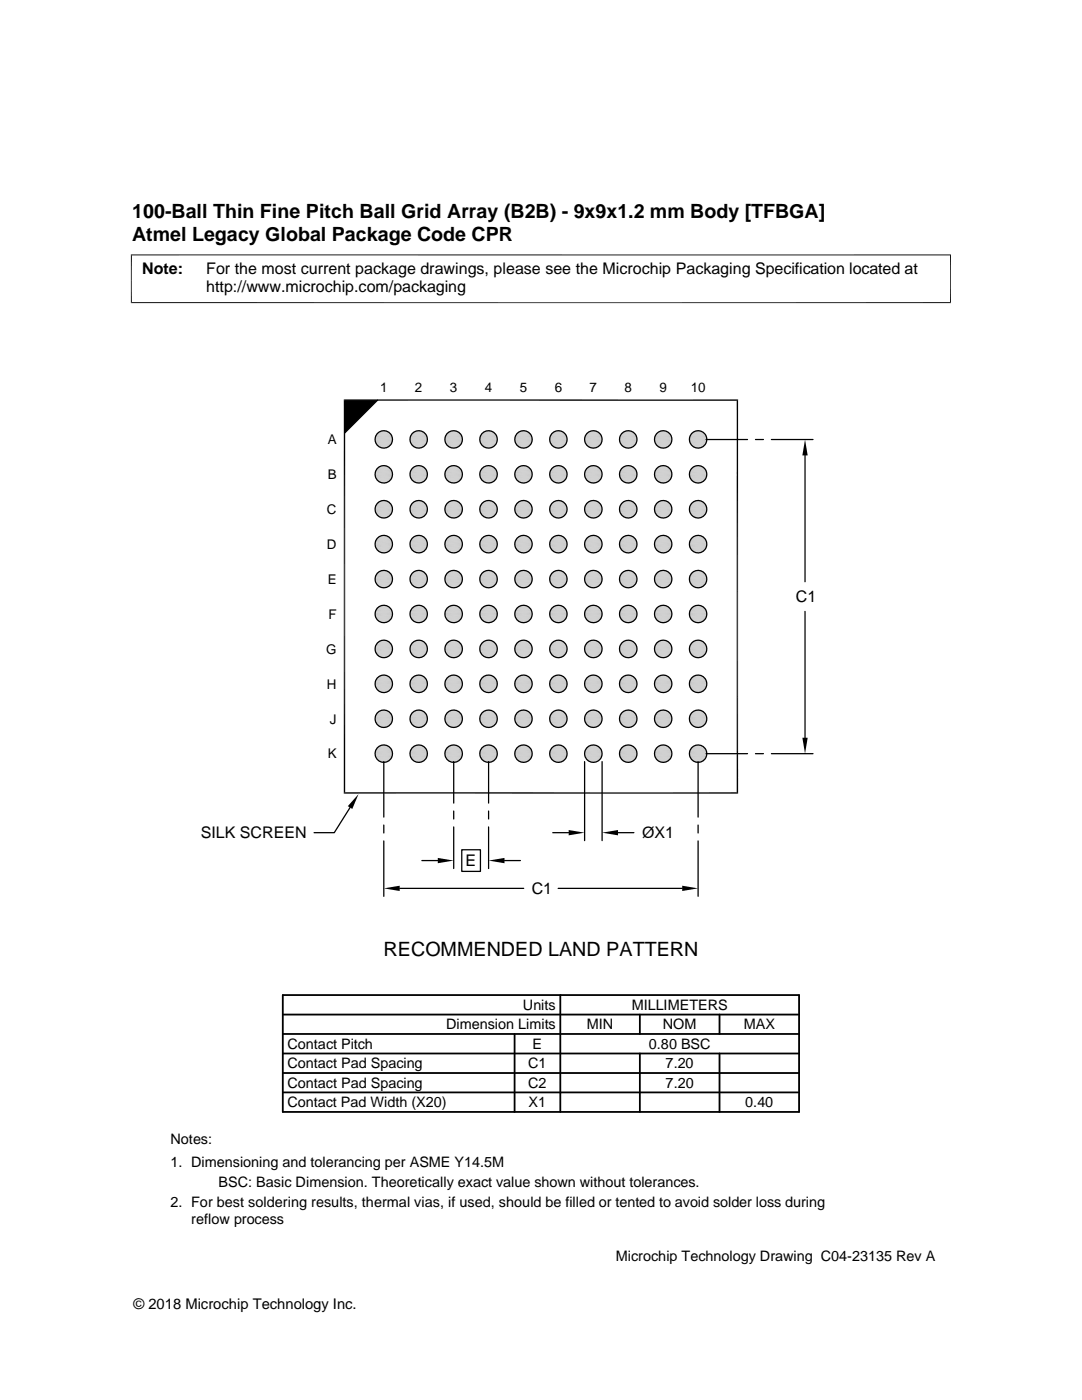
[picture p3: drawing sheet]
<svg xmlns="http://www.w3.org/2000/svg" width="216mm" height="279mm" viewBox="0 0 216 279" stroke-linecap="round" stroke-linejoin="round" font-family="sans-serif">
<defs><g id="words">
<g font-size="3.9">
<text x="26.4" y="43.5">100-Ball Thin Fine Pitch Ball Grid Array (B2B) - 9x9x1.2 mm Body [TFBGA]</text>
<text x="26.4" y="48">Atmel Legacy Global Package Code CPR</text>
<text x="76.5" y="190.8">RECOMMENDED LAND PATTERN</text>
</g>
<g font-size="3.2">
<text x="28.4" y="54.6">Note:</text>
<text x="41.1" y="54.6">For the most current package drawings, please see the Microchip Packaging Specification located at</text>
<text x="41.1" y="58.3">http://www.microchip.com/packaging</text>
<text x="158.8" y="120.2">C1</text>
<text x="40" y="167.3">SILK SCREEN</text>
<text x="128.1" y="167.3">ØX1</text>
<text x="92.9" y="172.9">E</text>
<text x="106.1" y="178.4">C1</text>
</g>
<g font-size="2.9">
<text x="104.3" y="201.6">Units</text>
<text x="126" y="201.6">MILLIMETERS</text>
<text x="57.3" y="209.3">Contact Pitch</text>
<text x="89" y="205.4">Dimension Limits</text>
<text x="106.3" y="209.3">E</text>
<text x="117.1" y="205.4">MIN</text>
<text x="129.5" y="209.3">0.80 BSC</text>
<text x="132.3" y="205.4">NOM</text>
<text x="148.4" y="205.4">MAX</text>
<text x="57.3" y="213.2">Contact Pad Spacing</text>
<text x="105.4" y="213.2">C1</text>
<text x="132.8" y="213.2">7.20</text>
<text x="57.3" y="221">Contact Pad Width (X20)</text>
<text x="57.3" y="217.1">Contact Pad Spacing</text>
<text x="105.4" y="217.1">C2</text>
<text x="105.5" y="221">X1</text>
<text x="132.8" y="217.1">7.20</text>
<text x="148.7" y="221">0.40</text>
<text x="34" y="228.3">Notes:</text>
<text x="34" y="232.9">1. Dimensioning and tolerancing per ASME Y14.5M</text>
<text x="43.6" y="236.9">BSC: Basic Dimension. Theoretically exact value shown without tolerances.</text>
<text x="34" y="241">2. For best soldering results, thermal vias, if used, should be filled or tented to avoid solder loss during</text>
<text x="38.1" y="244.3">reflow process</text>
<text x="122.9" y="251.7">Microchip Technology Drawing C04-23135 Rev A</text>
<text x="26.6" y="261.3">© 2018 Microchip Technology Inc.</text>
</g>
<g font-size="2.7">
<text x="75.8" y="78.3">1</text>
<text x="82.8" y="78.3">2</text>
<text x="89.8" y="78.3">3</text>
<text x="96.8" y="78.3">4</text>
<text x="103.7" y="78.3">5</text>
<text x="110.7" y="78.3">6</text>
<text x="117.6" y="78.3">7</text>
<text x="124.6" y="78.3">8</text>
<text x="131.6" y="78.3">9</text>
<text x="137.8" y="78.3">10</text>
<text x="65.4" y="88.7">A</text>
<text x="65.4" y="95.6">B</text>
<text x="65.2" y="102.6">C</text>
<text x="65.2" y="109.6">D</text>
<text x="65.4" y="116.5">E</text>
<text x="65.5" y="123.5">F</text>
<text x="65.1" y="130.5">G</text>
<text x="65.2" y="137.4">H</text>
<text x="65.8" y="144.4">J</text>
<text x="65.4" y="151.4">K</text>
</g>
</g></defs>
<g fill="#c0c0c0">
<path d="M76.3 86h.5z"/>
<path d="M83.3 86h.4z"/>
<path d="M90.3 86h.4z"/>
<path d="M97.2 86h.5z"/>
<path d="M104.2 86h.4z"/>
<path d="M111.2 86h.4z"/>
<path d="M118.2 86h.4z"/>
<path d="M125.1 86h.5z"/>
<path d="M132.1 86h.4z"/>
<path d="M139 86h.5z"/>
<path d="M138.9 86h.8z"/>
<path d="M139 86h.7z"/>
<path d="M132 86h.7z"/>
<path d="M132.1 86h.6z"/>
<path d="M125 86h.8z"/>
<path d="M125.1 86h.7z"/>
<path d="M118 86h.8z"/>
<path d="M118.2 86h.6z"/>
<path d="M111 86h.8z"/>
<path d="M111.2 86h.6z"/>
<path d="M104.1 86h.8z"/>
<path d="M104.2 86h.7z"/>
<path d="M97.1 86h.8z"/>
<path d="M97.2 86h.7z"/>
<path d="M90.1 86h.8z"/>
<path d="M90.3 86h.6z"/>
<path d="M83.2 86h.8z"/>
<path d="M83.3 86h.7z"/>
<path d="M76.2 86h.8z"/>
<path d="M76.3 86h.7z"/>
<path d="M138.7 86h1.1z"/>
<path d="M138.9 86h.9z"/>
<path d="M131.8 86h1.1z"/>
<path d="M132 86h.9z"/>
<path d="M124.8 86h1.1z"/>
<path d="M125 86h.9z"/>
<path d="M117.8 86h1.1z"/>
<path d="M118 86h.9z"/>
<path d="M110.8 86h1.2z"/>
<path d="M111 86h1z"/>
<path d="M103.9 86h1.1z"/>
<path d="M104.1 86h.9z"/>
<path d="M96.9 86h1.1z"/>
<path d="M97.1 86h.9z"/>
<path d="M89.9 86h1.2z"/>
<path d="M90.1 86h1z"/>
<path d="M83 86h1.1z"/>
<path d="M83.2 86h.9z"/>
<path d="M76 86h1.1z"/>
<path d="M76.2 86h.9z"/>
<path d="M138.6 86.1h1.4z"/>
<path d="M138.7 86l1.3 .1z"/>
<path d="M131.6 86.1h1.5z"/>
<path d="M131.8 86l1.3 .1z"/>
<path d="M124.7 86.1h1.4z"/>
<path d="M124.8 86l1.3 .1z"/>
<path d="M117.7 86.1h1.4z"/>
<path d="M117.8 86l1.3 .1z"/>
<path d="M110.7 86.1h1.4z"/>
<path d="M110.8 86l1.3 .1z"/>
<path d="M103.8 86.1h1.4z"/>
<path d="M103.9 86l1.3 .1z"/>
<path d="M96.8 86.1h1.4z"/>
<path d="M96.9 86l1.3 .1z"/>
<path d="M89.8 86.1h1.4z"/>
<path d="M89.9 86l1.3 .1z"/>
<path d="M82.8 86.1h1.5z"/>
<path d="M83 86l1.3 .1z"/>
<path d="M75.9 86.1h1.4z"/>
<path d="M76 86l1.3 .1z"/>
<path d="M138.4 86.2h1.7z"/>
<path d="M138.6 86.1l1.5 .1z"/>
<path d="M131.5 86.2h1.7z"/>
<path d="M131.6 86.1l1.6 .1z"/>
<path d="M124.5 86.2h1.7z"/>
<path d="M124.7 86.1l1.5 .1z"/>
<path d="M117.5 86.2h1.8z"/>
<path d="M117.7 86.1l1.6 .1z"/>
<path d="M110.6 86.2h1.7z"/>
<path d="M110.7 86.1l1.6 .1z"/>
<path d="M103.6 86.2h1.7z"/>
<path d="M103.8 86.1l1.5 .1z"/>
<path d="M96.6 86.2h1.7z"/>
<path d="M96.8 86.1l1.5 .1z"/>
<path d="M89.6 86.2h1.8z"/>
<path d="M89.8 86.1l1.6 .1z"/>
<path d="M82.7 86.2h1.7z"/>
<path d="M82.8 86.1l1.6 .1z"/>
<path d="M75.7 86.2h1.7z"/>
<path d="M75.9 86.1l1.5 .1z"/>
</g>
<path d="M138.3 86.2h2" fill="none" stroke="#c0c0c0" stroke-width=".2"/>
<path d="M138.4 86.2l1.9 .1z" fill="#c0c0c0"/>
<path d="M131.3 86.2h2.1" fill="none" stroke="#c0c0c0" stroke-width=".2"/>
<path d="M131.5 86.2l1.9 .1z" fill="#c0c0c0"/>
<path d="M124.4 86.2h2" fill="none" stroke="#c0c0c0" stroke-width=".2"/>
<path d="M124.5 86.2l1.9 .1z" fill="#c0c0c0"/>
<path d="M117.4 86.2h2" fill="none" stroke="#c0c0c0" stroke-width=".2"/>
<path d="M117.5 86.2l1.9 .1z" fill="#c0c0c0"/>
<path d="M110.4 86.2h2" fill="none" stroke="#c0c0c0" stroke-width=".2"/>
<path d="M110.6 86.2l1.8 .1z" fill="#c0c0c0"/>
<path d="M103.5 86.2h2" fill="none" stroke="#c0c0c0" stroke-width=".2"/>
<g fill="#c0c0c0">
<path d="M103.6 86.2l1.9 .1z"/>
<path d="M96.5 86.3h2z"/>
<path d="M96.6 86.2l1.9 .1z"/>
</g>
<path d="M89.5 86.2h2" fill="none" stroke="#c0c0c0" stroke-width=".2"/>
<path d="M89.6 86.2l1.9 .1z" fill="#c0c0c0"/>
<path d="M82.6 86.2h2" fill="none" stroke="#c0c0c0" stroke-width=".2"/>
<path d="M82.7 86.2l1.9 .1z" fill="#c0c0c0"/>
<path d="M75.6 86.2h2" fill="none" stroke="#c0c0c0" stroke-width=".2"/>
<path d="M75.7 86.2l1.9 .1z" fill="#c0c0c0"/>
<g fill="none" stroke="#c0c0c0" stroke-width=".2">
<path d="M74.8 87.4h3.5M74.8 87.6h3.5M74.8 87.8h3.5M74.8 87.9h3.5M74.9 87.3h3.4M74.9 88.1h3.4M74.9 88.3h3.4M74.9 87.1h3.4M75 87h3.2M75 88.4h3.2M75 88.6h3.1M75 86.8h3.1"/>
<path d="M75.1 86.7h2.9M75.1 88.7h2.9M75.2 88.8h2.7M75.2 86.6h2.7M75.3 89h2.6M75.3 86.4h2.6M75.4 86.3h2.3M75.4 89.1h2.3M81.8 87.6h3.5M81.8 87.8h3.5M81.8 87.9h3.5M81.8 87.4h3.5"/>
<path d="M81.9 87.3h3.4M81.9 88.1h3.4M81.9 87.1h3.3M81.9 88.3h3.3M81.9 88.4h3.3M81.9 87h3.3M82 86.8h3.1M82 88.6h3.1M82.1 88.7h2.9M82.1 86.7h2.9M82.2 88.8h2.7M82.2 86.6h2.7"/>
<path d="M82.3 89h2.5M82.3 86.4h2.5M82.4 86.3h2.3M82.4 89.1h2.3M88.8 87.4h3.4M88.8 87.6h3.5M88.8 87.8h3.5M88.8 87.9h3.4M88.8 88.1h3.4M88.8 87.3h3.4M88.8 87.1h3.4M88.8 88.3h3.4"/>
<path d="M88.9 87h3.2M88.9 88.4h3.2M89 88.6h3.1M89 86.8h3.1M89.1 88.7h2.9M89.1 86.7h2.9M89.2 88.8h2.7M89.2 86.6h2.7M89.3 89h2.5M89.3 86.4h2.5M89.4 89.1h2.3M89.4 86.3h2.3"/>
<path d="M95.8 87.4h3.4M95.8 87.6h3.4M95.8 87.8h3.4M95.8 87.9h3.4M95.8 87.3h3.4M95.8 88.1h3.4M95.8 88.3h3.3M95.8 87.1h3.3M95.9 87h3.2M95.9 88.4h3.2M95.9 86.8h3.1M95.9 88.6h3.1"/>
<path d="M96 86.7h3M96 88.7h3M96.1 88.8h2.7M96.1 86.6h2.7M96.2 86.4h2.5M96.2 89h2.5M96.4 89.1h2.2M96.4 86.3h2.2M102.7 87.6h3.5M102.7 87.8h3.5M102.7 87.9h3.5M102.7 87.4h3.5"/>
<path d="M102.7 87.3h3.5M102.7 88.1h3.5M102.8 88.3h3.3M102.8 87.1h3.3M102.8 87h3.3M102.8 88.4h3.3M102.9 86.8h3.1M102.9 88.6h3.1M103 86.7h2.9M103 88.7h2.9M103.1 88.8h2.7M103.1 86.6h2.7"/>
<path d="M103.2 86.4h2.5M103.2 89h2.5M103.3 89.1h2.3M103.3 86.3h2.3M109.7 87.4h3.5M109.7 87.6h3.5M109.7 87.8h3.5M109.7 87.9h3.5M109.7 87.3h3.4M109.7 88.1h3.4M109.7 87.1h3.4M109.7 88.3h3.4"/>
<path d="M109.8 87h3.3M109.8 88.4h3.3M109.9 86.8h3.1M109.9 88.6h3.1M110 88.7h2.9M110 86.7h2.9M110 88.8h2.8M110 86.6h2.8M110.2 86.4h2.5M110.2 89h2.5M110.3 89.1h2.2M110.3 86.3h2.2"/>
<path d="M116.6 87.4h3.5M116.6 87.6h3.5M116.6 87.8h3.5M116.6 87.9h3.5M116.7 87.3h3.4M116.7 88.1h3.4M116.7 88.3h3.4M116.7 87.1h3.4M116.8 87h3.2M116.8 88.4h3.2M116.8 88.6h3.1M116.8 86.8h3.1"/>
<path d="M116.9 88.7h3M116.9 86.7h3M117 86.6h2.8M117 88.8h2.8M117.1 86.4h2.6M117.1 89h2.6M117.2 86.3h2.3M117.2 89.1h2.3M123.6 87.6h3.5M123.6 87.8h3.5M123.6 87.9h3.5M123.6 87.4h3.5"/>
<path d="M123.7 87.3h3.4M123.7 88.1h3.4M123.7 87.1h3.3M123.7 88.3h3.3M123.8 87h3.2M123.8 88.4h3.2M123.8 88.6h3.1M123.8 86.8h3.1M123.9 86.7h2.9M123.9 88.7h2.9M124 88.8h2.7M124 86.6h2.7"/>
<path d="M124.1 89h2.5M124.1 86.4h2.5M124.2 86.3h2.3M124.2 89.1h2.3M130.6 87.4h3.4M130.6 87.6h3.5M130.6 87.8h3.5M130.6 87.9h3.4M130.6 88.1h3.4M130.6 87.3h3.4M130.7 87.1h3.3M130.7 88.3h3.3"/>
<path d="M130.7 88.4h3.2M130.7 87h3.2M130.8 86.8h3.1M130.8 88.6h3.1M130.9 88.7h2.9M130.9 86.7h2.9M131 86.6h2.7M131 88.8h2.7M131.1 89h2.5M131.1 86.4h2.5M131.2 89.1h2.3M131.2 86.3h2.3"/>
<path d="M137.6 87.4h3.4M137.6 87.6h3.4M137.6 87.8h3.4M137.6 87.9h3.4M137.6 87.3h3.4M137.6 88.1h3.4M137.6 88.3h3.4M137.6 87.1h3.4M137.7 87h3.2M137.7 88.4h3.2M137.8 88.6h3M137.8 86.8h3"/>
<path d="M137.8 86.7h3M137.8 88.7h3M137.9 88.8h2.8M137.9 86.6h2.8M138 86.4h2.6M138 89h2.6M138.2 89.1h2.2M138.2 86.3h2.2"/>
</g>
<path d="M138.3 89.1l1.8 .1z" fill="#c0c0c0"/>
<path d="M138.3 89.2h2" fill="none" stroke="#c0c0c0" stroke-width=".2"/>
<path d="M131.3 89.1l1.9 .1z" fill="#c0c0c0"/>
<path d="M131.3 89.2h2.1" fill="none" stroke="#c0c0c0" stroke-width=".2"/>
<path d="M124.4 89.1l1.8 .1z" fill="#c0c0c0"/>
<path d="M124.4 89.2h2" fill="none" stroke="#c0c0c0" stroke-width=".2"/>
<path d="M117.4 89.1l1.9 .1z" fill="#c0c0c0"/>
<path d="M117.4 89.2h2" fill="none" stroke="#c0c0c0" stroke-width=".2"/>
<path d="M110.4 89.1l1.9 .1z" fill="#c0c0c0"/>
<path d="M110.4 89.2h2" fill="none" stroke="#c0c0c0" stroke-width=".2"/>
<path d="M103.5 89.1l1.8 .1z" fill="#c0c0c0"/>
<path d="M103.5 89.2h2" fill="none" stroke="#c0c0c0" stroke-width=".2"/>
<g fill="#c0c0c0">
<path d="M96.5 89.1l1.8 .1z"/>
<path d="M96.5 89.1h2z"/>
<path d="M89.5 89.1l1.9 .1z"/>
</g>
<path d="M89.5 89.2h2" fill="none" stroke="#c0c0c0" stroke-width=".2"/>
<path d="M82.5 89.1l1.9 .1z" fill="#c0c0c0"/>
<path d="M82.5 89.2h2.1" fill="none" stroke="#c0c0c0" stroke-width=".2"/>
<path d="M75.6 89.1l1.8 .1z" fill="#c0c0c0"/>
<path d="M75.6 89.2h2" fill="none" stroke="#c0c0c0" stroke-width=".2"/>
<g fill="#c0c0c0">
<path d="M138.4 89.2l1.6 .1z"/>
<path d="M138.4 89.2h1.7z"/>
<path d="M131.5 89.2l1.6 .1z"/>
<path d="M131.5 89.2h1.7z"/>
<path d="M124.5 89.2l1.6 .1z"/>
<path d="M124.5 89.2h1.7z"/>
<path d="M117.5 89.2l1.6 .1z"/>
<path d="M117.5 89.2h1.8z"/>
<path d="M110.6 89.2l1.5 .1z"/>
<path d="M110.6 89.2h1.7z"/>
<path d="M103.6 89.2l1.6 .1z"/>
<path d="M103.6 89.2h1.7z"/>
<path d="M96.6 89.2l1.6 .1z"/>
<path d="M96.6 89.2h1.7z"/>
<path d="M89.6 89.2l1.6 .1z"/>
<path d="M89.6 89.2h1.8z"/>
<path d="M82.7 89.2l1.6 .1z"/>
<path d="M82.7 89.2h1.7z"/>
<path d="M75.7 89.2l1.6 .1z"/>
<path d="M75.7 89.2h1.7z"/>
<path d="M138.6 89.3h1.2z"/>
<path d="M138.6 89.3h1.4z"/>
<path d="M131.6 89.3h1.3z"/>
<path d="M131.6 89.3h1.5z"/>
<path d="M124.7 89.3h1.2z"/>
<path d="M124.7 89.3h1.4z"/>
<path d="M117.7 89.3h1.2z"/>
<path d="M117.7 89.3h1.4z"/>
<path d="M110.7 89.3h1.3z"/>
<path d="M110.7 89.3h1.4z"/>
<path d="M103.8 89.3h1.2z"/>
<path d="M103.8 89.3h1.4z"/>
<path d="M96.8 89.3h1.2z"/>
<path d="M96.8 89.3h1.4z"/>
<path d="M89.8 89.3h1.3z"/>
<path d="M89.8 89.3h1.4z"/>
<path d="M82.8 89.3h1.3z"/>
<path d="M82.8 89.3h1.5z"/>
<path d="M75.9 89.3h1.2z"/>
<path d="M75.9 89.3h1.4z"/>
<path d="M138.7 89.3l1 .1z"/>
<path d="M138.7 89.3h1.1z"/>
<path d="M131.8 89.3l.9 .1z"/>
<path d="M131.8 89.3h1.1z"/>
<path d="M124.8 89.3l1 .1z"/>
<path d="M124.8 89.3h1.1z"/>
<path d="M117.8 89.3l1 .1z"/>
<path d="M117.8 89.3h1.1z"/>
<path d="M110.8 89.3l1 .1z"/>
<path d="M110.8 89.3h1.2z"/>
<path d="M103.9 89.3l1 .1z"/>
<path d="M103.9 89.3h1.1z"/>
<path d="M96.9 89.3l1 .1z"/>
<path d="M96.9 89.3h1.1z"/>
<path d="M89.9 89.3l1 .1z"/>
<path d="M89.9 89.3h1.2z"/>
<path d="M83 89.3l1 .1z"/>
<path d="M83 89.3h1.1z"/>
<path d="M76 89.3l1 .1z"/>
<path d="M76 89.3h1.1z"/>
<path d="M76.3 89.4h.5z"/>
<path d="M83.3 89.4h.4z"/>
<path d="M90.3 89.4h.4z"/>
<path d="M97.2 89.4h.5z"/>
<path d="M104.2 89.4h.4z"/>
<path d="M111.2 89.4h.4z"/>
<path d="M118.2 89.4h.4z"/>
<path d="M125.1 89.4h.5z"/>
<path d="M132.1 89.4h.4z"/>
<path d="M139 89.4h.5z"/>
<path d="M138.9 89.4h.6z"/>
<path d="M138.9 89.4h.8z"/>
<path d="M132 89.4h.5z"/>
<path d="M132 89.4h.7z"/>
<path d="M125 89.4h.6z"/>
<path d="M125 89.4h.8z"/>
<path d="M118 89.4h.6z"/>
<path d="M118 89.4h.8z"/>
<path d="M111 89.4h.6z"/>
<path d="M111 89.4h.8z"/>
<path d="M104.1 89.4h.5z"/>
<path d="M104.1 89.4h.8z"/>
<path d="M97.1 89.4h.6z"/>
<path d="M97.1 89.4h.8z"/>
<path d="M90.1 89.4h.6z"/>
<path d="M90.1 89.4h.8z"/>
<path d="M83.2 89.4h.5z"/>
<path d="M83.2 89.4h.8z"/>
<path d="M76.2 89.4h.6z"/>
<path d="M76.2 89.4h.8z"/>
<path d="M76.3 92.9h.5z"/>
<path d="M83.3 92.9h.4z"/>
<path d="M90.3 92.9h.4z"/>
<path d="M97.2 92.9h.5z"/>
<path d="M104.2 92.9h.4z"/>
<path d="M111.2 92.9h.4z"/>
<path d="M118.2 92.9h.4z"/>
<path d="M125.1 92.9h.5z"/>
<path d="M132.1 92.9h.4z"/>
<path d="M139 92.9h.5z"/>
<path d="M138.9 93h.8z"/>
<path d="M139 92.9l.7 .1z"/>
<path d="M132 93h.7z"/>
<path d="M132.1 92.9l.6 .1z"/>
<path d="M125 93h.8z"/>
<path d="M125.1 92.9l.7 .1z"/>
<path d="M118 93h.8z"/>
<path d="M118.2 92.9l.6 .1z"/>
<path d="M111 93h.8z"/>
<path d="M111.2 92.9l.6 .1z"/>
<path d="M104.1 93h.8z"/>
<path d="M104.2 92.9l.7 .1z"/>
<path d="M97.1 93h.8z"/>
<path d="M97.2 92.9l.7 .1z"/>
<path d="M90.1 93h.8z"/>
<path d="M90.3 92.9l.6 .1z"/>
<path d="M83.2 93h.8z"/>
<path d="M83.3 92.9l.7 .1z"/>
<path d="M76.2 93h.8z"/>
<path d="M76.3 92.9l.7 .1z"/>
<path d="M138.7 93h1.1z"/>
<path d="M138.9 93h.9z"/>
<path d="M131.8 93h1.1z"/>
<path d="M132 93h.9z"/>
<path d="M124.8 93h1.1z"/>
<path d="M125 93h.9z"/>
<path d="M117.8 93h1.1z"/>
<path d="M118 93h.9z"/>
<path d="M110.8 93h1.2z"/>
<path d="M111 93h1z"/>
<path d="M103.9 93h1.1z"/>
<path d="M104.1 93h.9z"/>
<path d="M96.9 93h1.1z"/>
<path d="M97.1 93h.9z"/>
<path d="M89.9 93h1.2z"/>
<path d="M90.1 93h1z"/>
<path d="M83 93h1.1z"/>
<path d="M83.2 93h.9z"/>
<path d="M76 93h1.1z"/>
<path d="M76.2 93h.9z"/>
<path d="M138.6 93.1h1.4z"/>
<path d="M138.7 93l1.3 .1z"/>
<path d="M131.6 93.1h1.5z"/>
<path d="M131.8 93l1.3 .1z"/>
<path d="M124.7 93.1h1.4z"/>
<path d="M124.8 93l1.3 .1z"/>
<path d="M117.7 93.1h1.4z"/>
<path d="M117.8 93l1.3 .1z"/>
<path d="M110.7 93.1h1.4z"/>
<path d="M110.8 93l1.3 .1z"/>
<path d="M103.8 93.1h1.4z"/>
<path d="M103.9 93l1.3 .1z"/>
<path d="M96.8 93.1h1.4z"/>
<path d="M96.9 93l1.3 .1z"/>
<path d="M89.8 93.1h1.4z"/>
<path d="M89.9 93l1.3 .1z"/>
<path d="M82.8 93.1h1.5z"/>
<path d="M83 93l1.3 .1z"/>
<path d="M75.9 93.1h1.4z"/>
<path d="M76 93l1.3 .1z"/>
<path d="M138.4 93.2h1.7z"/>
<path d="M138.6 93.1l1.5 .1z"/>
<path d="M131.5 93.2h1.7z"/>
<path d="M131.6 93.1l1.6 .1z"/>
<path d="M124.5 93.2h1.7z"/>
<path d="M124.7 93.1l1.5 .1z"/>
<path d="M117.5 93.2h1.8z"/>
<path d="M117.7 93.1l1.6 .1z"/>
<path d="M110.6 93.2h1.7z"/>
<path d="M110.7 93.1l1.6 .1z"/>
<path d="M103.6 93.2h1.7z"/>
<path d="M103.8 93.1l1.5 .1z"/>
<path d="M96.6 93.2h1.7z"/>
<path d="M96.8 93.1l1.5 .1z"/>
<path d="M89.6 93.2h1.8z"/>
<path d="M89.8 93.1l1.6 .1z"/>
<path d="M82.7 93.2h1.7z"/>
<path d="M82.8 93.1l1.6 .1z"/>
<path d="M75.7 93.2h1.7z"/>
<path d="M75.9 93.1l1.5 .1z"/>
</g>
<path d="M138.3 93.2h2" fill="none" stroke="#c0c0c0" stroke-width=".2"/>
<path d="M138.4 93.2h1.9z" fill="#c0c0c0"/>
<path d="M131.3 93.2h2.1" fill="none" stroke="#c0c0c0" stroke-width=".2"/>
<path d="M131.5 93.2h1.9z" fill="#c0c0c0"/>
<path d="M124.4 93.2h2" fill="none" stroke="#c0c0c0" stroke-width=".2"/>
<path d="M124.5 93.2h1.9z" fill="#c0c0c0"/>
<path d="M117.4 93.2h2" fill="none" stroke="#c0c0c0" stroke-width=".2"/>
<path d="M117.5 93.2h1.9z" fill="#c0c0c0"/>
<path d="M110.4 93.2h2" fill="none" stroke="#c0c0c0" stroke-width=".2"/>
<path d="M110.6 93.2h1.8z" fill="#c0c0c0"/>
<path d="M103.5 93.2h2" fill="none" stroke="#c0c0c0" stroke-width=".2"/>
<g fill="#c0c0c0">
<path d="M103.6 93.2h1.9z"/>
<path d="M96.5 93.2h2z"/>
<path d="M96.6 93.2h1.9z"/>
</g>
<path d="M89.5 93.2h2" fill="none" stroke="#c0c0c0" stroke-width=".2"/>
<path d="M89.6 93.2h1.9z" fill="#c0c0c0"/>
<path d="M82.6 93.2h2" fill="none" stroke="#c0c0c0" stroke-width=".2"/>
<path d="M82.7 93.2h1.9z" fill="#c0c0c0"/>
<path d="M75.6 93.2h2" fill="none" stroke="#c0c0c0" stroke-width=".2"/>
<path d="M75.7 93.2h1.9z" fill="#c0c0c0"/>
<g fill="none" stroke="#c0c0c0" stroke-width=".2">
<path d="M74.8 94.4h3.5M74.8 94.6h3.5M74.8 94.7h3.5M74.8 94.9h3.5M74.9 94.3h3.4M74.9 95.1h3.4M74.9 95.2h3.4M74.9 94.1h3.4M75 93.9h3.2M75 95.4h3.2M75 95.5h3.1M75 93.8h3.1"/>
<path d="M75.1 93.7h2.9M75.1 95.7h2.9M75.2 95.8h2.7M75.2 93.5h2.7M75.3 95.9h2.6M75.3 93.4h2.6M75.4 93.3h2.3M75.4 96h2.3M81.8 94.6h3.5M81.8 94.7h3.5M81.8 94.9h3.5M81.8 94.4h3.5"/>
<path d="M81.9 94.3h3.4M81.9 95.1h3.4M81.9 94.1h3.3M81.9 95.2h3.3M81.9 95.4h3.3M81.9 93.9h3.3M82 93.8h3.1M82 95.5h3.1M82.1 95.7h2.9M82.1 93.7h2.9M82.2 95.8h2.7M82.2 93.5h2.7"/>
<path d="M82.3 95.9h2.5M82.3 93.4h2.5M82.4 93.3h2.3M82.4 96h2.3M88.8 94.4h3.4M88.8 94.6h3.5M88.8 94.7h3.5M88.8 94.9h3.4M88.8 95.1h3.4M88.8 94.3h3.4M88.8 94.1h3.4M88.8 95.2h3.4"/>
<path d="M88.9 93.9h3.2M88.9 95.4h3.2M89 95.5h3.1M89 93.8h3.1M89.1 95.7h2.9M89.1 93.7h2.9M89.2 95.8h2.7M89.2 93.5h2.7M89.3 95.9h2.5M89.3 93.4h2.5M89.4 96h2.3M89.4 93.3h2.3"/>
<path d="M95.8 94.4h3.4M95.8 94.6h3.4M95.8 94.7h3.4M95.8 94.9h3.4M95.8 94.3h3.4M95.8 95.1h3.4M95.8 95.2h3.3M95.8 94.1h3.3M95.9 93.9h3.2M95.9 95.4h3.2M95.9 93.8h3.1M95.9 95.5h3.1"/>
<path d="M96 93.7h3M96 95.7h3M96.1 95.8h2.7M96.1 93.5h2.7M96.2 93.4h2.5M96.2 95.9h2.5M96.4 96h2.2M96.4 93.3h2.2M102.7 94.6h3.5M102.7 94.7h3.5M102.7 94.9h3.5M102.7 94.4h3.5"/>
<path d="M102.7 94.3h3.5M102.7 95.1h3.5M102.8 95.2h3.3M102.8 94.1h3.3M102.8 93.9h3.3M102.8 95.4h3.3M102.9 93.8h3.1M102.9 95.5h3.1M103 93.7h2.9M103 95.7h2.9M103.1 95.8h2.7M103.1 93.5h2.7"/>
<path d="M103.2 93.4h2.5M103.2 95.9h2.5M103.3 96h2.3M103.3 93.3h2.3M109.7 94.4h3.5M109.7 94.6h3.5M109.7 94.7h3.5M109.7 94.9h3.5M109.7 94.3h3.4M109.7 95.1h3.4M109.7 94.1h3.4M109.7 95.2h3.4"/>
<path d="M109.8 93.9h3.3M109.8 95.4h3.3M109.9 93.8h3.1M109.9 95.5h3.1M110 95.7h2.9M110 93.7h2.9M110 95.8h2.8M110 93.5h2.8M110.2 93.4h2.5M110.2 95.9h2.5M110.3 96h2.2M110.3 93.3h2.2"/>
<path d="M116.6 94.4h3.5M116.6 94.6h3.5M116.6 94.7h3.5M116.6 94.9h3.5M116.7 94.3h3.4M116.7 95.1h3.4M116.7 95.2h3.4M116.7 94.1h3.4M116.8 93.9h3.2M116.8 95.4h3.2M116.8 95.5h3.1M116.8 93.8h3.1"/>
<path d="M116.9 95.7h3M116.9 93.7h3M117 93.5h2.8M117 95.8h2.8M117.1 93.4h2.6M117.1 95.9h2.6M117.2 93.3h2.3M117.2 96h2.3M123.6 94.6h3.5M123.6 94.7h3.5M123.6 94.9h3.5M123.6 94.4h3.5"/>
<path d="M123.7 94.3h3.4M123.7 95.1h3.4M123.7 94.1h3.3M123.7 95.2h3.3M123.8 93.9h3.2M123.8 95.4h3.2M123.8 95.5h3.1M123.8 93.8h3.1M123.9 93.7h2.9M123.9 95.7h2.9M124 95.8h2.7M124 93.5h2.7"/>
<path d="M124.1 95.9h2.5M124.1 93.4h2.5M124.2 93.3h2.3M124.2 96h2.3M130.6 94.4h3.4M130.6 94.6h3.5M130.6 94.7h3.5M130.6 94.9h3.4M130.6 95.1h3.4M130.6 94.3h3.4M130.7 94.1h3.3M130.7 95.2h3.3"/>
<path d="M130.7 95.4h3.2M130.7 93.9h3.2M130.8 93.8h3.1M130.8 95.5h3.1M130.9 95.7h2.9M130.9 93.7h2.9M131 93.5h2.7M131 95.8h2.7M131.1 95.9h2.5M131.1 93.4h2.5M131.2 96h2.3M131.2 93.3h2.3"/>
<path d="M137.6 94.4h3.4M137.6 94.6h3.4M137.6 94.7h3.4M137.6 94.9h3.4M137.6 94.3h3.4M137.6 95.1h3.4M137.6 95.2h3.4M137.6 94.1h3.4M137.7 93.9h3.2M137.7 95.4h3.2M137.8 95.5h3M137.8 93.8h3"/>
<path d="M137.8 93.7h3M137.8 95.7h3M137.9 95.8h2.8M137.9 93.5h2.8M138 93.4h2.6M138 95.9h2.6M138.2 96h2.2M138.2 93.3h2.2"/>
</g>
<path d="M138.3 96.1l1.8 .1z" fill="#c0c0c0"/>
<path d="M138.3 96.1h2" fill="none" stroke="#c0c0c0" stroke-width=".2"/>
<path d="M131.3 96.1l1.9 .1z" fill="#c0c0c0"/>
<path d="M131.3 96.1h2.1" fill="none" stroke="#c0c0c0" stroke-width=".2"/>
<path d="M124.4 96.1l1.8 .1z" fill="#c0c0c0"/>
<path d="M124.4 96.1h2" fill="none" stroke="#c0c0c0" stroke-width=".2"/>
<path d="M117.4 96.1l1.9 .1z" fill="#c0c0c0"/>
<path d="M117.4 96.1h2" fill="none" stroke="#c0c0c0" stroke-width=".2"/>
<path d="M110.4 96.1l1.9 .1z" fill="#c0c0c0"/>
<path d="M110.4 96.1h2" fill="none" stroke="#c0c0c0" stroke-width=".2"/>
<path d="M103.5 96.1l1.8 .1z" fill="#c0c0c0"/>
<path d="M103.5 96.1h2" fill="none" stroke="#c0c0c0" stroke-width=".2"/>
<g fill="#c0c0c0">
<path d="M96.5 96.1l1.8 .1z"/>
<path d="M96.5 96.1h2z"/>
<path d="M89.5 96.1l1.9 .1z"/>
</g>
<path d="M89.5 96.1h2" fill="none" stroke="#c0c0c0" stroke-width=".2"/>
<path d="M82.5 96.1l1.9 .1z" fill="#c0c0c0"/>
<path d="M82.5 96.1h2.1" fill="none" stroke="#c0c0c0" stroke-width=".2"/>
<path d="M75.6 96.1l1.8 .1z" fill="#c0c0c0"/>
<path d="M75.6 96.1h2" fill="none" stroke="#c0c0c0" stroke-width=".2"/>
<g fill="#c0c0c0">
<path d="M138.4 96.2h1.6z"/>
<path d="M138.4 96.2h1.7z"/>
<path d="M131.5 96.2h1.6z"/>
<path d="M131.5 96.2h1.7z"/>
<path d="M124.5 96.2h1.6z"/>
<path d="M124.5 96.2h1.7z"/>
<path d="M117.5 96.2h1.6z"/>
<path d="M117.5 96.2h1.8z"/>
<path d="M110.6 96.2h1.5z"/>
<path d="M110.6 96.2h1.7z"/>
<path d="M103.6 96.2h1.6z"/>
<path d="M103.6 96.2h1.7z"/>
<path d="M96.6 96.2h1.6z"/>
<path d="M96.6 96.2h1.7z"/>
<path d="M89.6 96.2h1.6z"/>
<path d="M89.6 96.2h1.8z"/>
<path d="M82.7 96.2h1.6z"/>
<path d="M82.7 96.2h1.7z"/>
<path d="M75.7 96.2h1.6z"/>
<path d="M75.7 96.2h1.7z"/>
<path d="M138.6 96.2l1.2 .1z"/>
<path d="M138.6 96.2h1.4z"/>
<path d="M131.6 96.2l1.3 .1z"/>
<path d="M131.6 96.2h1.5z"/>
<path d="M124.7 96.2l1.2 .1z"/>
<path d="M124.7 96.2h1.4z"/>
<path d="M117.7 96.2l1.2 .1z"/>
<path d="M117.7 96.2h1.4z"/>
<path d="M110.7 96.2l1.3 .1z"/>
<path d="M110.7 96.2h1.4z"/>
<path d="M103.8 96.2l1.2 .1z"/>
<path d="M103.8 96.2h1.4z"/>
<path d="M96.8 96.2l1.2 .1z"/>
<path d="M96.8 96.2h1.4z"/>
<path d="M89.8 96.2l1.3 .1z"/>
<path d="M89.8 96.2h1.4z"/>
<path d="M82.8 96.2l1.3 .1z"/>
<path d="M82.8 96.2h1.5z"/>
<path d="M75.9 96.2l1.2 .1z"/>
<path d="M75.9 96.2h1.4z"/>
<path d="M138.7 96.3l1 .1z"/>
<path d="M138.7 96.3h1.1z"/>
<path d="M131.8 96.3l.9 .1z"/>
<path d="M131.8 96.3h1.1z"/>
<path d="M124.8 96.3l1 .1z"/>
<path d="M124.8 96.3h1.1z"/>
<path d="M117.8 96.3l1 .1z"/>
<path d="M117.8 96.3h1.1z"/>
<path d="M110.8 96.3l1 .1z"/>
<path d="M110.8 96.3h1.2z"/>
<path d="M103.9 96.3l1 .1z"/>
<path d="M103.9 96.3h1.1z"/>
<path d="M96.9 96.3l1 .1z"/>
<path d="M96.9 96.3h1.1z"/>
<path d="M89.9 96.3l1 .1z"/>
<path d="M89.9 96.3h1.2z"/>
<path d="M83 96.3l1 .1z"/>
<path d="M83 96.3h1.1z"/>
<path d="M76 96.3l1 .1z"/>
<path d="M76 96.3h1.1z"/>
<path d="M76.3 96.4h.5z"/>
<path d="M83.3 96.4h.4z"/>
<path d="M90.3 96.4h.4z"/>
<path d="M97.2 96.4h.5z"/>
<path d="M104.2 96.4h.4z"/>
<path d="M111.2 96.4h.4z"/>
<path d="M118.2 96.4h.4z"/>
<path d="M125.1 96.4h.5z"/>
<path d="M132.1 96.4h.4z"/>
<path d="M139 96.4h.5z"/>
<path d="M138.9 96.4h.6z"/>
<path d="M138.9 96.4h.8z"/>
<path d="M132 96.4h.5z"/>
<path d="M132 96.4h.7z"/>
<path d="M125 96.4h.6z"/>
<path d="M125 96.4h.8z"/>
<path d="M118 96.4h.6z"/>
<path d="M118 96.4h.8z"/>
<path d="M111 96.4h.6z"/>
<path d="M111 96.4h.8z"/>
<path d="M104.1 96.4h.5z"/>
<path d="M104.1 96.4h.8z"/>
<path d="M97.1 96.4h.6z"/>
<path d="M97.1 96.4h.8z"/>
<path d="M90.1 96.4h.6z"/>
<path d="M90.1 96.4h.8z"/>
<path d="M83.2 96.4h.5z"/>
<path d="M83.2 96.4h.8z"/>
<path d="M76.2 96.4h.6z"/>
<path d="M76.2 96.4h.8z"/>
<path d="M76.3 99.9h.5z"/>
<path d="M83.3 99.9h.4z"/>
<path d="M90.3 99.9h.4z"/>
<path d="M97.2 99.9h.5z"/>
<path d="M104.2 99.9h.4z"/>
<path d="M111.2 99.9h.4z"/>
<path d="M118.2 99.9h.4z"/>
<path d="M125.1 99.9h.5z"/>
<path d="M132.1 99.9h.4z"/>
<path d="M139 99.9h.5z"/>
<path d="M138.9 99.9h.8z"/>
<path d="M139 99.9h.7z"/>
<path d="M132 99.9h.7z"/>
<path d="M132.1 99.9h.6z"/>
<path d="M125 99.9h.8z"/>
<path d="M125.1 99.9h.7z"/>
<path d="M118 99.9h.8z"/>
<path d="M118.2 99.9h.6z"/>
<path d="M111 99.9h.8z"/>
<path d="M111.2 99.9h.6z"/>
<path d="M104.1 99.9h.8z"/>
<path d="M104.2 99.9h.7z"/>
<path d="M97.1 99.9h.8z"/>
<path d="M97.2 99.9h.7z"/>
<path d="M90.1 99.9h.8z"/>
<path d="M90.3 99.9h.6z"/>
<path d="M83.2 99.9h.8z"/>
<path d="M83.3 99.9h.7z"/>
<path d="M76.2 99.9h.8z"/>
<path d="M76.3 99.9h.7z"/>
<path d="M138.7 100h1.1z"/>
<path d="M138.9 99.9l.9 .1z"/>
<path d="M131.8 100h1.1z"/>
<path d="M132 99.9l.9 .1z"/>
<path d="M124.8 100h1.1z"/>
<path d="M125 99.9l.9 .1z"/>
<path d="M117.8 100h1.1z"/>
<path d="M118 99.9l.9 .1z"/>
<path d="M110.8 100h1.2z"/>
<path d="M111 99.9l1 .1z"/>
<path d="M103.9 100h1.1z"/>
<path d="M104.1 99.9l.9 .1z"/>
<path d="M96.9 100h1.1z"/>
<path d="M97.1 99.9l.9 .1z"/>
<path d="M89.9 100h1.2z"/>
<path d="M90.1 99.9l1 .1z"/>
<path d="M83 100h1.1z"/>
<path d="M83.2 99.9l.9 .1z"/>
<path d="M76 100h1.1z"/>
<path d="M76.2 99.9l.9 .1z"/>
<path d="M138.6 100.1h1.4z"/>
<path d="M138.7 100l1.3 .1z"/>
<path d="M131.6 100.1h1.5z"/>
<path d="M131.8 100l1.3 .1z"/>
<path d="M124.7 100.1h1.4z"/>
<path d="M124.8 100l1.3 .1z"/>
<path d="M117.7 100.1h1.4z"/>
<path d="M117.8 100l1.3 .1z"/>
<path d="M110.7 100.1h1.4z"/>
<path d="M110.8 100l1.3 .1z"/>
<path d="M103.8 100.1h1.4z"/>
<path d="M103.9 100l1.3 .1z"/>
<path d="M96.8 100.1h1.4z"/>
<path d="M96.9 100l1.3 .1z"/>
<path d="M89.8 100.1h1.4z"/>
<path d="M89.9 100l1.3 .1z"/>
<path d="M82.8 100.1h1.5z"/>
<path d="M83 100l1.3 .1z"/>
<path d="M75.9 100.1h1.4z"/>
<path d="M76 100l1.3 .1z"/>
<path d="M138.4 100.1h1.7z"/>
<path d="M138.6 100.1h1.5z"/>
<path d="M131.5 100.1h1.7z"/>
<path d="M131.6 100.1h1.6z"/>
<path d="M124.5 100.1h1.7z"/>
<path d="M124.7 100.1h1.5z"/>
<path d="M117.5 100.1h1.8z"/>
<path d="M117.7 100.1h1.6z"/>
<path d="M110.6 100.1h1.7z"/>
<path d="M110.7 100.1h1.6z"/>
<path d="M103.6 100.1h1.7z"/>
<path d="M103.8 100.1h1.5z"/>
<path d="M96.6 100.1h1.7z"/>
<path d="M96.8 100.1h1.5z"/>
<path d="M89.6 100.1h1.8z"/>
<path d="M89.8 100.1h1.6z"/>
<path d="M82.7 100.1h1.7z"/>
<path d="M82.8 100.1h1.6z"/>
<path d="M75.7 100.1h1.7z"/>
<path d="M75.9 100.1h1.5z"/>
</g>
<path d="M138.3 100.2h2" fill="none" stroke="#c0c0c0" stroke-width=".2"/>
<path d="M138.4 100.1l1.9 .1z" fill="#c0c0c0"/>
<path d="M131.3 100.2h2.1" fill="none" stroke="#c0c0c0" stroke-width=".2"/>
<path d="M131.5 100.1l1.9 .1z" fill="#c0c0c0"/>
<path d="M124.4 100.2h2" fill="none" stroke="#c0c0c0" stroke-width=".2"/>
<path d="M124.5 100.1l1.9 .1z" fill="#c0c0c0"/>
<path d="M117.4 100.2h2" fill="none" stroke="#c0c0c0" stroke-width=".2"/>
<path d="M117.5 100.1l1.9 .1z" fill="#c0c0c0"/>
<path d="M110.4 100.2h2" fill="none" stroke="#c0c0c0" stroke-width=".2"/>
<path d="M110.6 100.1l1.8 .1z" fill="#c0c0c0"/>
<path d="M103.5 100.2h2" fill="none" stroke="#c0c0c0" stroke-width=".2"/>
<g fill="#c0c0c0">
<path d="M103.6 100.1l1.9 .1z"/>
<path d="M96.5 100.2h2z"/>
<path d="M96.6 100.1l1.9 .1z"/>
</g>
<path d="M89.5 100.2h2" fill="none" stroke="#c0c0c0" stroke-width=".2"/>
<path d="M89.6 100.1l1.9 .1z" fill="#c0c0c0"/>
<path d="M82.6 100.2h2" fill="none" stroke="#c0c0c0" stroke-width=".2"/>
<path d="M82.7 100.1l1.9 .1z" fill="#c0c0c0"/>
<path d="M75.6 100.2h2" fill="none" stroke="#c0c0c0" stroke-width=".2"/>
<path d="M75.7 100.1l1.9 .1z" fill="#c0c0c0"/>
<g fill="none" stroke="#c0c0c0" stroke-width=".2">
<path d="M74.8 101.4h3.5M74.8 101.5h3.5M74.8 101.7h3.5M74.8 101.9h3.5M74.9 101.2h3.4M74.9 102h3.4M74.9 102.2h3.4M74.9 101.1h3.4M75 100.9h3.2M75 102.4h3.2M75 102.5h3.1M75 100.8h3.1"/>
<path d="M75.1 100.6h2.9M75.1 102.6h2.9M75.2 102.8h2.7M75.2 100.5h2.7M75.3 102.9h2.6M75.3 100.4h2.6M75.4 100.3h2.3M75.4 103h2.3M81.8 101.5h3.5M81.8 101.7h3.5M81.8 101.9h3.5M81.8 101.4h3.5"/>
<path d="M81.9 101.2h3.4M81.9 102h3.4M81.9 101.1h3.3M81.9 102.2h3.3M81.9 102.4h3.3M81.9 100.9h3.3M82 100.8h3.1M82 102.5h3.1M82.1 102.6h2.9M82.1 100.6h2.9M82.2 102.8h2.7M82.2 100.5h2.7"/>
<path d="M82.3 102.9h2.5M82.3 100.4h2.5M82.4 100.3h2.3M82.4 103h2.3M88.8 101.4h3.4M88.8 101.5h3.5M88.8 101.7h3.5M88.8 101.9h3.4M88.8 102h3.4M88.8 101.2h3.4M88.8 101.1h3.4M88.8 102.2h3.4"/>
<path d="M88.9 100.9h3.2M88.9 102.4h3.2M89 102.5h3.1M89 100.8h3.1M89.1 102.6h2.9M89.1 100.6h2.9M89.2 102.8h2.7M89.2 100.5h2.7M89.3 102.9h2.5M89.3 100.4h2.5M89.4 103h2.3M89.4 100.3h2.3"/>
<path d="M95.8 101.4h3.4M95.8 101.5h3.4M95.8 101.7h3.4M95.8 101.9h3.4M95.8 101.2h3.4M95.8 102h3.4M95.8 102.2h3.3M95.8 101.1h3.3M95.9 100.9h3.2M95.9 102.4h3.2M95.9 100.8h3.1M95.9 102.5h3.1"/>
<path d="M96 100.6h3M96 102.6h3M96.1 102.8h2.7M96.1 100.5h2.7M96.2 100.4h2.5M96.2 102.9h2.5M96.4 103h2.2M96.4 100.3h2.2M102.7 101.5h3.5M102.7 101.7h3.5M102.7 101.9h3.5M102.7 101.4h3.5"/>
<path d="M102.7 101.2h3.5M102.7 102h3.5M102.8 102.2h3.3M102.8 101.1h3.3M102.8 100.9h3.3M102.8 102.4h3.3M102.9 100.8h3.1M102.9 102.5h3.1M103 100.6h2.9M103 102.6h2.9M103.1 102.8h2.7M103.1 100.5h2.7"/>
<path d="M103.2 100.4h2.5M103.2 102.9h2.5M103.3 103h2.3M103.3 100.3h2.3M109.7 101.4h3.5M109.7 101.5h3.5M109.7 101.7h3.5M109.7 101.9h3.5M109.7 101.2h3.4M109.7 102h3.4M109.7 101.1h3.4M109.7 102.2h3.4"/>
<path d="M109.8 100.9h3.3M109.8 102.4h3.3M109.9 100.8h3.1M109.9 102.5h3.1M110 102.6h2.9M110 100.6h2.9M110 102.8h2.8M110 100.5h2.8M110.2 100.4h2.5M110.2 102.9h2.5M110.3 103h2.2M110.3 100.3h2.2"/>
<path d="M116.6 101.4h3.5M116.6 101.5h3.5M116.6 101.7h3.5M116.6 101.9h3.5M116.7 101.2h3.4M116.7 102h3.4M116.7 102.2h3.4M116.7 101.1h3.4M116.8 100.9h3.2M116.8 102.4h3.2M116.8 102.5h3.1M116.8 100.8h3.1"/>
<path d="M116.9 102.6h3M116.9 100.6h3M117 100.5h2.8M117 102.8h2.8M117.1 100.4h2.6M117.1 102.9h2.6M117.2 100.3h2.3M117.2 103h2.3M123.6 101.5h3.5M123.6 101.7h3.5M123.6 101.9h3.5M123.6 101.4h3.5"/>
<path d="M123.7 101.2h3.4M123.7 102h3.4M123.7 101.1h3.3M123.7 102.2h3.3M123.8 100.9h3.2M123.8 102.4h3.2M123.8 102.5h3.1M123.8 100.8h3.1M123.9 100.6h2.9M123.9 102.6h2.9M124 102.8h2.7M124 100.5h2.7"/>
<path d="M124.1 102.9h2.5M124.1 100.4h2.5M124.2 100.3h2.3M124.2 103h2.3M130.6 101.4h3.4M130.6 101.5h3.5M130.6 101.7h3.5M130.6 101.9h3.4M130.6 102h3.4M130.6 101.2h3.4M130.7 101.1h3.3M130.7 102.2h3.3"/>
<path d="M130.7 102.4h3.2M130.7 100.9h3.2M130.8 100.8h3.1M130.8 102.5h3.1M130.9 102.6h2.9M130.9 100.6h2.9M131 100.5h2.7M131 102.8h2.7M131.1 102.9h2.5M131.1 100.4h2.5M131.2 103h2.3M131.2 100.3h2.3"/>
<path d="M137.6 101.4h3.4M137.6 101.5h3.4M137.6 101.7h3.4M137.6 101.9h3.4M137.6 101.2h3.4M137.6 102h3.4M137.6 102.2h3.4M137.6 101.1h3.4M137.7 100.9h3.2M137.7 102.4h3.2M137.8 102.5h3M137.8 100.8h3"/>
<path d="M137.8 100.6h3M137.8 102.6h3M137.9 102.8h2.8M137.9 100.5h2.8M138 100.4h2.6M138 102.9h2.6M138.2 103h2.2M138.2 100.3h2.2"/>
</g>
<path d="M138.3 103l1.8 .1z" fill="#c0c0c0"/>
<path d="M138.3 103.1h2" fill="none" stroke="#c0c0c0" stroke-width=".2"/>
<path d="M131.3 103l1.9 .1z" fill="#c0c0c0"/>
<path d="M131.3 103.1h2.1" fill="none" stroke="#c0c0c0" stroke-width=".2"/>
<path d="M124.4 103l1.8 .1z" fill="#c0c0c0"/>
<path d="M124.4 103.1h2" fill="none" stroke="#c0c0c0" stroke-width=".2"/>
<path d="M117.4 103l1.9 .1z" fill="#c0c0c0"/>
<path d="M117.4 103.1h2" fill="none" stroke="#c0c0c0" stroke-width=".2"/>
<path d="M110.4 103l1.9 .1z" fill="#c0c0c0"/>
<path d="M110.4 103.1h2" fill="none" stroke="#c0c0c0" stroke-width=".2"/>
<path d="M103.5 103l1.8 .1z" fill="#c0c0c0"/>
<path d="M103.5 103.1h2" fill="none" stroke="#c0c0c0" stroke-width=".2"/>
<g fill="#c0c0c0">
<path d="M96.5 103l1.8 .1z"/>
<path d="M96.5 103h2l-.2 .1z"/>
<path d="M89.5 103l1.9 .1z"/>
</g>
<path d="M89.5 103.1h2" fill="none" stroke="#c0c0c0" stroke-width=".2"/>
<path d="M82.5 103l1.9 .1z" fill="#c0c0c0"/>
<path d="M82.5 103.1h2.1" fill="none" stroke="#c0c0c0" stroke-width=".2"/>
<path d="M75.6 103l1.8 .1z" fill="#c0c0c0"/>
<path d="M75.6 103.1h2" fill="none" stroke="#c0c0c0" stroke-width=".2"/>
<g fill="#c0c0c0">
<path d="M138.4 103.1l1.6 .1z"/>
<path d="M138.4 103.1h1.7z"/>
<path d="M131.5 103.1l1.6 .1z"/>
<path d="M131.5 103.1h1.7z"/>
<path d="M124.5 103.1l1.6 .1z"/>
<path d="M124.5 103.1h1.7z"/>
<path d="M117.5 103.1l1.6 .1z"/>
<path d="M117.5 103.1h1.8z"/>
<path d="M110.6 103.1l1.5 .1z"/>
<path d="M110.6 103.1h1.7z"/>
<path d="M103.6 103.1l1.6 .1z"/>
<path d="M103.6 103.1h1.7z"/>
<path d="M96.6 103.1l1.6 .1z"/>
<path d="M96.6 103.1h1.7z"/>
<path d="M89.6 103.1l1.6 .1z"/>
<path d="M89.6 103.1h1.8z"/>
<path d="M82.7 103.1l1.6 .1z"/>
<path d="M82.7 103.1h1.7z"/>
<path d="M75.7 103.1l1.6 .1z"/>
<path d="M75.7 103.1h1.7z"/>
<path d="M138.6 103.2l1.2 .1z"/>
<path d="M138.6 103.2h1.4z"/>
<path d="M131.6 103.2l1.3 .1z"/>
<path d="M131.6 103.2h1.5z"/>
<path d="M124.7 103.2l1.2 .1z"/>
<path d="M124.7 103.2h1.4z"/>
<path d="M117.7 103.2l1.2 .1z"/>
<path d="M117.7 103.2h1.4z"/>
<path d="M110.7 103.2l1.3 .1z"/>
<path d="M110.7 103.2h1.4z"/>
<path d="M103.8 103.2l1.2 .1z"/>
<path d="M103.8 103.2h1.4z"/>
<path d="M96.8 103.2l1.2 .1z"/>
<path d="M96.8 103.2h1.4z"/>
<path d="M89.8 103.2l1.3 .1z"/>
<path d="M89.8 103.2h1.4z"/>
<path d="M82.8 103.2l1.3 .1z"/>
<path d="M82.8 103.2h1.5z"/>
<path d="M75.9 103.2l1.2 .1z"/>
<path d="M75.9 103.2h1.4z"/>
<path d="M138.7 103.3h1z"/>
<path d="M138.7 103.3h1.1z"/>
<path d="M131.8 103.3h.9z"/>
<path d="M131.8 103.3h1.1z"/>
<path d="M124.8 103.3h1z"/>
<path d="M124.8 103.3h1.1z"/>
<path d="M117.8 103.3h1z"/>
<path d="M117.8 103.3h1.1z"/>
<path d="M110.8 103.3h1z"/>
<path d="M110.8 103.3h1.2z"/>
<path d="M103.9 103.3h1z"/>
<path d="M103.9 103.3h1.1z"/>
<path d="M96.9 103.3h1z"/>
<path d="M96.9 103.3h1.1z"/>
<path d="M89.9 103.3h1z"/>
<path d="M89.9 103.3h1.2z"/>
<path d="M83 103.3h1z"/>
<path d="M83 103.3h1.1z"/>
<path d="M76 103.3h1z"/>
<path d="M76 103.3h1.1z"/>
<path d="M76.3 103.4h.5z"/>
<path d="M83.3 103.4h.4z"/>
<path d="M90.3 103.4h.4z"/>
<path d="M97.2 103.4h.5z"/>
<path d="M104.2 103.4h.4z"/>
<path d="M111.2 103.4h.4z"/>
<path d="M118.2 103.4h.4z"/>
<path d="M125.1 103.4h.5z"/>
<path d="M132.1 103.4h.4z"/>
<path d="M139 103.4h.5z"/>
<path d="M138.9 103.3l.6 .1z"/>
<path d="M138.9 103.3h.8z"/>
<path d="M132 103.3l.5 .1z"/>
<path d="M132 103.3h.7z"/>
<path d="M125 103.3l.6 .1z"/>
<path d="M125 103.3h.8z"/>
<path d="M118 103.3l.6 .1z"/>
<path d="M118 103.3h.8z"/>
<path d="M111 103.3l.6 .1z"/>
<path d="M111 103.3h.8z"/>
<path d="M104.1 103.3l.5 .1z"/>
<path d="M104.1 103.3h.8z"/>
<path d="M97.1 103.3l.6 .1z"/>
<path d="M97.1 103.3h.8z"/>
<path d="M90.1 103.3l.6 .1z"/>
<path d="M90.1 103.3h.8z"/>
<path d="M83.2 103.3l.5 .1z"/>
<path d="M83.2 103.3h.8z"/>
<path d="M76.2 103.3l.6 .1z"/>
<path d="M76.2 103.3h.8z"/>
<path d="M76.3 106.9h.5z"/>
<path d="M83.3 106.9h.4z"/>
<path d="M90.3 106.9h.4z"/>
<path d="M97.2 106.9h.5z"/>
<path d="M104.2 106.9h.4z"/>
<path d="M111.2 106.9h.4z"/>
<path d="M118.2 106.9h.4z"/>
<path d="M125.1 106.9h.5z"/>
<path d="M132.1 106.9h.4z"/>
<path d="M139 106.9h.5z"/>
<path d="M138.9 106.9h.8z"/>
<path d="M139 106.9h.7z"/>
<path d="M132 106.9h.7z"/>
<path d="M132.1 106.9h.6z"/>
<path d="M125 106.9h.8z"/>
<path d="M125.1 106.9h.7z"/>
<path d="M118 106.9h.8z"/>
<path d="M118.2 106.9h.6z"/>
<path d="M111 106.9h.8z"/>
<path d="M111.2 106.9h.6z"/>
<path d="M104.1 106.9h.8z"/>
<path d="M104.2 106.9h.7z"/>
<path d="M97.1 106.9h.8z"/>
<path d="M97.2 106.9h.7z"/>
<path d="M90.1 106.9h.8z"/>
<path d="M90.3 106.9h.6z"/>
<path d="M83.2 106.9h.8z"/>
<path d="M83.3 106.9h.7z"/>
<path d="M76.2 106.9h.8z"/>
<path d="M76.3 106.9h.7z"/>
<path d="M138.7 107h1.1z"/>
<path d="M138.9 106.9l.9 .1z"/>
<path d="M131.8 107h1.1z"/>
<path d="M132 106.9l.9 .1z"/>
<path d="M124.8 107h1.1z"/>
<path d="M125 106.9l.9 .1z"/>
<path d="M117.8 107h1.1z"/>
<path d="M118 106.9l.9 .1z"/>
<path d="M110.8 107h1.2z"/>
<path d="M111 106.9l1 .1z"/>
<path d="M103.9 107h1.1z"/>
<path d="M104.1 106.9l.9 .1z"/>
<path d="M96.9 107h1.1z"/>
<path d="M97.1 106.9l.9 .1z"/>
<path d="M89.9 107h1.2z"/>
<path d="M90.1 106.9l1 .1z"/>
<path d="M83 107h1.1z"/>
<path d="M83.2 106.9l.9 .1z"/>
<path d="M76 107h1.1z"/>
<path d="M76.2 106.9l.9 .1z"/>
<path d="M138.6 107h1.4z"/>
<path d="M138.7 107h1.3z"/>
<path d="M131.6 107h1.5z"/>
<path d="M131.8 107h1.3z"/>
<path d="M124.7 107h1.4z"/>
<path d="M124.8 107h1.3z"/>
<path d="M117.7 107h1.4z"/>
<path d="M117.8 107h1.3z"/>
<path d="M110.7 107h1.4z"/>
<path d="M110.8 107h1.3z"/>
<path d="M103.8 107h1.4z"/>
<path d="M103.9 107h1.3z"/>
<path d="M96.8 107h1.4z"/>
<path d="M96.9 107h1.3z"/>
<path d="M89.8 107h1.4z"/>
<path d="M89.9 107h1.3z"/>
<path d="M82.8 107h1.5z"/>
<path d="M83 107h1.3z"/>
<path d="M75.9 107h1.4z"/>
<path d="M76 107h1.3z"/>
<path d="M138.4 107.1h1.7z"/>
<path d="M138.6 107l1.5 .1z"/>
<path d="M131.5 107.1h1.7z"/>
<path d="M131.6 107l1.6 .1z"/>
<path d="M124.5 107.1h1.7z"/>
<path d="M124.7 107l1.5 .1z"/>
<path d="M117.5 107.1h1.8z"/>
<path d="M117.7 107l1.6 .1z"/>
<path d="M110.6 107.1h1.7z"/>
<path d="M110.7 107l1.6 .1z"/>
<path d="M103.6 107.1h1.7z"/>
<path d="M103.8 107l1.5 .1z"/>
<path d="M96.6 107.1h1.7z"/>
<path d="M96.8 107l1.5 .1z"/>
<path d="M89.6 107.1h1.8z"/>
<path d="M89.8 107l1.6 .1z"/>
<path d="M82.7 107.1h1.7z"/>
<path d="M82.8 107l1.6 .1z"/>
<path d="M75.7 107.1h1.7z"/>
<path d="M75.9 107l1.5 .1z"/>
</g>
<path d="M138.3 107.1h2" fill="none" stroke="#c0c0c0" stroke-width=".2"/>
<path d="M138.4 107.1l1.9 .1z" fill="#c0c0c0"/>
<path d="M131.3 107.1h2.1" fill="none" stroke="#c0c0c0" stroke-width=".2"/>
<path d="M131.5 107.1l1.9 .1z" fill="#c0c0c0"/>
<path d="M124.4 107.1h2" fill="none" stroke="#c0c0c0" stroke-width=".2"/>
<path d="M124.5 107.1l1.9 .1z" fill="#c0c0c0"/>
<path d="M117.4 107.1h2" fill="none" stroke="#c0c0c0" stroke-width=".2"/>
<path d="M117.5 107.1l1.9 .1z" fill="#c0c0c0"/>
<path d="M110.4 107.1h2" fill="none" stroke="#c0c0c0" stroke-width=".2"/>
<path d="M110.6 107.1l1.8 .1z" fill="#c0c0c0"/>
<path d="M103.5 107.1h2" fill="none" stroke="#c0c0c0" stroke-width=".2"/>
<g fill="#c0c0c0">
<path d="M103.6 107.1l1.9 .1z"/>
<path d="M96.6 107.1l1.9 .1h-2z"/>
<path d="M96.6 107.1l1.9 .1z"/>
</g>
<path d="M89.5 107.1h2" fill="none" stroke="#c0c0c0" stroke-width=".2"/>
<path d="M89.6 107.1l1.9 .1z" fill="#c0c0c0"/>
<path d="M82.6 107.1h2" fill="none" stroke="#c0c0c0" stroke-width=".2"/>
<path d="M82.7 107.1l1.9 .1z" fill="#c0c0c0"/>
<path d="M75.6 107.1h2" fill="none" stroke="#c0c0c0" stroke-width=".2"/>
<path d="M75.7 107.1l1.9 .1z" fill="#c0c0c0"/>
<g fill="none" stroke="#c0c0c0" stroke-width=".2">
<path d="M74.8 108.4h3.5M74.8 108.5h3.5M74.8 108.7h3.5M74.8 108.8h3.5M74.9 108.2h3.4M74.9 109h3.4M74.9 109.2h3.4M74.9 108h3.4M75 107.9h3.2M75 109.3h3.2M75 109.5h3.1M75 107.7h3.1"/>
<path d="M75.1 107.6h2.9M75.1 109.6h2.9M75.2 109.7h2.7M75.2 107.5h2.7M75.3 109.9h2.6M75.3 107.3h2.6M75.4 107.2h2.3M75.4 110h2.3M81.8 108.5h3.5M81.8 108.7h3.5M81.8 108.8h3.5M81.8 108.4h3.5"/>
<path d="M81.9 108.2h3.4M81.9 109h3.4M81.9 108h3.3M81.9 109.2h3.3M81.9 109.3h3.3M81.9 107.9h3.3M82 107.7h3.1M82 109.5h3.1M82.1 109.6h2.9M82.1 107.6h2.9M82.2 109.7h2.7M82.2 107.5h2.7"/>
<path d="M82.3 109.9h2.5M82.3 107.3h2.5M82.4 107.2h2.3M82.4 110h2.3M88.8 108.4h3.4M88.8 108.5h3.5M88.8 108.7h3.5M88.8 108.8h3.4M88.8 109h3.4M88.8 108.2h3.4M88.8 108h3.4M88.8 109.2h3.4"/>
<path d="M88.9 107.9h3.2M88.9 109.3h3.2M89 109.5h3.1M89 107.7h3.1M89.1 109.6h2.9M89.1 107.6h2.9M89.2 109.7h2.7M89.2 107.5h2.7M89.3 109.9h2.5M89.3 107.3h2.5M89.4 110h2.3M89.4 107.2h2.3"/>
<path d="M95.8 108.4h3.4M95.8 108.5h3.4M95.8 108.7h3.4M95.8 108.8h3.4M95.8 108.2h3.4M95.8 109h3.4M95.8 109.2h3.3M95.8 108h3.3M95.9 107.9h3.2M95.9 109.3h3.2M95.9 107.7h3.1M95.9 109.5h3.1"/>
<path d="M96 107.6h3M96 109.6h3M96.1 109.7h2.7M96.1 107.5h2.7M96.2 107.3h2.5M96.2 109.9h2.5M96.4 110h2.2M96.4 107.2h2.2M102.7 108.5h3.5M102.7 108.7h3.5M102.7 108.8h3.5M102.7 108.4h3.5"/>
<path d="M102.7 108.2h3.5M102.7 109h3.5M102.8 109.2h3.3M102.8 108h3.3M102.8 107.9h3.3M102.8 109.3h3.3M102.9 107.7h3.1M102.9 109.5h3.1M103 107.6h2.9M103 109.6h2.9M103.1 109.7h2.7M103.1 107.5h2.7"/>
<path d="M103.2 107.3h2.5M103.2 109.9h2.5M103.3 110h2.3M103.3 107.2h2.3M109.7 108.4h3.5M109.7 108.5h3.5M109.7 108.7h3.5M109.7 108.8h3.5M109.7 108.2h3.4M109.7 109h3.4M109.7 108h3.4M109.7 109.2h3.4"/>
<path d="M109.8 107.9h3.3M109.8 109.3h3.3M109.9 107.7h3.1M109.9 109.5h3.1M110 109.6h2.9M110 107.6h2.9M110 109.7h2.8M110 107.5h2.8M110.2 107.3h2.5M110.2 109.9h2.5M110.3 110h2.2M110.3 107.2h2.2"/>
<path d="M116.6 108.4h3.5M116.6 108.5h3.5M116.6 108.7h3.5M116.6 108.8h3.5M116.7 108.2h3.4M116.7 109h3.4M116.7 109.2h3.4M116.7 108h3.4M116.8 107.9h3.2M116.8 109.3h3.2M116.8 109.5h3.1M116.8 107.7h3.1"/>
<path d="M116.9 109.6h3M116.9 107.6h3M117 107.5h2.8M117 109.7h2.8M117.1 107.3h2.6M117.1 109.9h2.6M117.2 107.2h2.3M117.2 110h2.3M123.6 108.5h3.5M123.6 108.7h3.5M123.6 108.8h3.5M123.6 108.4h3.5"/>
<path d="M123.7 108.2h3.4M123.7 109h3.4M123.7 108h3.3M123.7 109.2h3.3M123.8 107.9h3.2M123.8 109.3h3.2M123.8 109.5h3.1M123.8 107.7h3.1M123.9 107.6h2.9M123.9 109.6h2.9M124 109.7h2.7M124 107.5h2.7"/>
<path d="M124.1 109.9h2.5M124.1 107.3h2.5M124.2 107.2h2.3M124.2 110h2.3M130.6 108.4h3.4M130.6 108.5h3.5M130.6 108.7h3.5M130.6 108.8h3.4M130.6 109h3.4M130.6 108.2h3.4M130.7 108h3.3M130.7 109.2h3.3"/>
<path d="M130.7 109.3h3.2M130.7 107.9h3.2M130.8 107.7h3.1M130.8 109.5h3.1M130.9 109.6h2.9M130.9 107.6h2.9M131 107.5h2.7M131 109.7h2.7M131.1 109.9h2.5M131.1 107.3h2.5M131.2 110h2.3M131.2 107.2h2.3"/>
<path d="M137.6 108.4h3.4M137.6 108.5h3.4M137.6 108.7h3.4M137.6 108.8h3.4M137.6 108.2h3.4M137.6 109h3.4M137.6 109.2h3.4M137.6 108h3.4M137.7 107.9h3.2M137.7 109.3h3.2M137.8 109.5h3M137.8 107.7h3"/>
<path d="M137.8 107.6h3M137.8 109.6h3M137.9 109.7h2.8M137.9 107.5h2.8M138 107.3h2.6M138 109.9h2.6M138.2 110h2.2M138.2 107.2h2.2"/>
</g>
<path d="M138.3 110l1.8 .1z" fill="#c0c0c0"/>
<path d="M138.3 110.1h2" fill="none" stroke="#c0c0c0" stroke-width=".2"/>
<path d="M131.3 110l1.9 .1z" fill="#c0c0c0"/>
<path d="M131.3 110.1h2.1" fill="none" stroke="#c0c0c0" stroke-width=".2"/>
<path d="M124.4 110l1.8 .1z" fill="#c0c0c0"/>
<path d="M124.4 110.1h2" fill="none" stroke="#c0c0c0" stroke-width=".2"/>
<path d="M117.4 110l1.9 .1z" fill="#c0c0c0"/>
<path d="M117.4 110.1h2" fill="none" stroke="#c0c0c0" stroke-width=".2"/>
<path d="M110.4 110l1.9 .1z" fill="#c0c0c0"/>
<path d="M110.4 110.1h2" fill="none" stroke="#c0c0c0" stroke-width=".2"/>
<path d="M103.5 110l1.8 .1z" fill="#c0c0c0"/>
<path d="M103.5 110.1h2" fill="none" stroke="#c0c0c0" stroke-width=".2"/>
<g fill="#c0c0c0">
<path d="M96.5 110l1.8 .1z"/>
<path d="M96.5 110h2z"/>
<path d="M89.5 110l1.9 .1z"/>
</g>
<path d="M89.5 110.1h2" fill="none" stroke="#c0c0c0" stroke-width=".2"/>
<path d="M82.5 110l1.9 .1z" fill="#c0c0c0"/>
<path d="M82.5 110.1h2.1" fill="none" stroke="#c0c0c0" stroke-width=".2"/>
<path d="M75.6 110l1.8 .1z" fill="#c0c0c0"/>
<path d="M75.6 110.1h2" fill="none" stroke="#c0c0c0" stroke-width=".2"/>
<g fill="#c0c0c0">
<path d="M138.4 110.1l1.6 .1z"/>
<path d="M138.4 110.1h1.7z"/>
<path d="M131.5 110.1l1.6 .1z"/>
<path d="M131.5 110.1h1.7z"/>
<path d="M124.5 110.1l1.6 .1z"/>
<path d="M124.5 110.1h1.7z"/>
<path d="M117.5 110.1l1.6 .1z"/>
<path d="M117.5 110.1h1.8z"/>
<path d="M110.6 110.1l1.5 .1z"/>
<path d="M110.6 110.1h1.7z"/>
<path d="M103.6 110.1l1.6 .1z"/>
<path d="M103.6 110.1h1.7z"/>
<path d="M96.6 110.1l1.6 .1z"/>
<path d="M96.6 110.1h1.7z"/>
<path d="M89.6 110.1l1.6 .1z"/>
<path d="M89.6 110.1h1.8z"/>
<path d="M82.7 110.1l1.6 .1z"/>
<path d="M82.7 110.1h1.7z"/>
<path d="M75.7 110.1l1.6 .1z"/>
<path d="M75.7 110.1h1.7z"/>
<path d="M138.6 110.2h1.2z"/>
<path d="M138.6 110.2h1.4z"/>
<path d="M131.6 110.2h1.3z"/>
<path d="M131.6 110.2h1.5z"/>
<path d="M124.7 110.2h1.2z"/>
<path d="M124.7 110.2h1.4z"/>
<path d="M117.7 110.2h1.2z"/>
<path d="M117.7 110.2h1.4z"/>
<path d="M110.7 110.2h1.3z"/>
<path d="M110.7 110.2h1.4z"/>
<path d="M103.8 110.2h1.2z"/>
<path d="M103.8 110.2h1.4z"/>
<path d="M96.8 110.2h1.2z"/>
<path d="M96.8 110.2h1.4z"/>
<path d="M89.8 110.2h1.3z"/>
<path d="M89.8 110.2h1.4z"/>
<path d="M82.8 110.2h1.3z"/>
<path d="M82.8 110.2h1.5z"/>
<path d="M75.9 110.2h1.2z"/>
<path d="M75.9 110.2h1.4z"/>
<path d="M138.7 110.2l1 .1z"/>
<path d="M138.7 110.2h1.1z"/>
<path d="M131.8 110.2l.9 .1z"/>
<path d="M131.8 110.2h1.1z"/>
<path d="M124.8 110.2l1 .1z"/>
<path d="M124.8 110.2h1.1z"/>
<path d="M117.8 110.2l1 .1z"/>
<path d="M117.8 110.2h1.1z"/>
<path d="M110.8 110.2l1 .1z"/>
<path d="M110.8 110.2h1.2z"/>
<path d="M103.9 110.2l1 .1z"/>
<path d="M103.9 110.2h1.1z"/>
<path d="M96.9 110.2l1 .1z"/>
<path d="M96.9 110.2h1.1z"/>
<path d="M89.9 110.2l1 .1z"/>
<path d="M89.9 110.2h1.2z"/>
<path d="M83 110.2l1 .1z"/>
<path d="M83 110.2h1.1z"/>
<path d="M76 110.2l1 .1z"/>
<path d="M76 110.2h1.1z"/>
<path d="M76.3 110.3h.5z"/>
<path d="M83.3 110.3h.4z"/>
<path d="M90.3 110.3h.4z"/>
<path d="M97.2 110.3h.5z"/>
<path d="M104.2 110.3h.4z"/>
<path d="M111.2 110.3h.4z"/>
<path d="M118.2 110.3h.4z"/>
<path d="M125.1 110.3h.5z"/>
<path d="M132.1 110.3h.4z"/>
<path d="M139 110.3h.5z"/>
<path d="M138.9 110.3h.6z"/>
<path d="M138.9 110.3h.8z"/>
<path d="M132 110.3h.5z"/>
<path d="M132 110.3h.7z"/>
<path d="M125 110.3h.6z"/>
<path d="M125 110.3h.8z"/>
<path d="M118 110.3h.6z"/>
<path d="M118 110.3h.8z"/>
<path d="M111 110.3h.6z"/>
<path d="M111 110.3h.8z"/>
<path d="M104.1 110.3h.5z"/>
<path d="M104.1 110.3h.8z"/>
<path d="M97.1 110.3h.6z"/>
<path d="M97.1 110.3h.8z"/>
<path d="M90.1 110.3h.6z"/>
<path d="M90.1 110.3h.8z"/>
<path d="M83.2 110.3h.5z"/>
<path d="M83.2 110.3h.8z"/>
<path d="M76.2 110.3h.6z"/>
<path d="M76.2 110.3h.8z"/>
<path d="M76.3 113.8h.5z"/>
<path d="M83.3 113.8h.4z"/>
<path d="M90.3 113.8h.4z"/>
<path d="M97.2 113.8h.5z"/>
<path d="M104.2 113.8h.4z"/>
<path d="M111.2 113.8h.4z"/>
<path d="M118.2 113.8h.4z"/>
<path d="M125.1 113.8h.5z"/>
<path d="M132.1 113.8h.4z"/>
<path d="M139 113.8h.5z"/>
<path d="M138.9 113.9h.8z"/>
<path d="M139 113.8l.7 .1z"/>
<path d="M132 113.9h.7z"/>
<path d="M132.1 113.8l.6 .1z"/>
<path d="M125 113.9h.8z"/>
<path d="M125.1 113.8l.7 .1z"/>
<path d="M118 113.9h.8z"/>
<path d="M118.2 113.8l.6 .1z"/>
<path d="M111 113.9h.8z"/>
<path d="M111.2 113.8l.6 .1z"/>
<path d="M104.1 113.9h.8z"/>
<path d="M104.2 113.8l.7 .1z"/>
<path d="M97.1 113.9h.8z"/>
<path d="M97.2 113.8l.7 .1z"/>
<path d="M90.1 113.9h.8z"/>
<path d="M90.3 113.8l.6 .1z"/>
<path d="M83.2 113.9h.8z"/>
<path d="M83.3 113.8l.7 .1z"/>
<path d="M76.2 113.9h.8z"/>
<path d="M76.3 113.8l.7 .1z"/>
<path d="M138.7 113.9h1.1z"/>
<path d="M138.9 113.9h.9z"/>
<path d="M131.8 113.9h1.1z"/>
<path d="M132 113.9h.9z"/>
<path d="M124.8 113.9h1.1z"/>
<path d="M125 113.9h.9z"/>
<path d="M117.8 113.9h1.1z"/>
<path d="M118 113.9h.9z"/>
<path d="M110.8 113.9h1.2z"/>
<path d="M111 113.9h1z"/>
<path d="M103.9 113.9h1.1z"/>
<path d="M104.1 113.9h.9z"/>
<path d="M96.9 113.9h1.1z"/>
<path d="M97.1 113.9h.9z"/>
<path d="M89.9 113.9h1.2z"/>
<path d="M90.1 113.9h1z"/>
<path d="M83 113.9h1.1z"/>
<path d="M83.2 113.9h.9z"/>
<path d="M76 113.9h1.1z"/>
<path d="M76.2 113.9h.9z"/>
<path d="M138.6 114h1.4z"/>
<path d="M138.7 113.9l1.3 .1z"/>
<path d="M131.6 114h1.5z"/>
<path d="M131.8 113.9l1.3 .1z"/>
<path d="M124.7 114h1.4z"/>
<path d="M124.8 113.9l1.3 .1z"/>
<path d="M117.7 114h1.4z"/>
<path d="M117.8 113.9l1.3 .1z"/>
<path d="M110.7 114h1.4z"/>
<path d="M110.8 113.9l1.3 .1z"/>
<path d="M103.8 114h1.4z"/>
<path d="M103.9 113.9l1.3 .1z"/>
<path d="M96.8 114h1.4z"/>
<path d="M96.9 113.9l1.3 .1z"/>
<path d="M89.8 114h1.4z"/>
<path d="M89.9 113.9l1.3 .1z"/>
<path d="M82.8 114h1.5z"/>
<path d="M83 113.9l1.3 .1z"/>
<path d="M75.9 114h1.4z"/>
<path d="M76 113.9l1.3 .1z"/>
<path d="M138.4 114.1h1.7z"/>
<path d="M138.6 114l1.5 .1z"/>
<path d="M131.5 114.1h1.7z"/>
<path d="M131.6 114l1.6 .1z"/>
<path d="M124.5 114.1h1.7z"/>
<path d="M124.7 114l1.5 .1z"/>
<path d="M117.5 114.1h1.8z"/>
<path d="M117.7 114l1.6 .1z"/>
<path d="M110.6 114.1h1.7z"/>
<path d="M110.7 114l1.6 .1z"/>
<path d="M103.6 114.1h1.7z"/>
<path d="M103.8 114l1.5 .1z"/>
<path d="M96.6 114.1h1.7z"/>
<path d="M96.8 114l1.5 .1z"/>
<path d="M89.6 114.1h1.8z"/>
<path d="M89.8 114l1.6 .1z"/>
<path d="M82.7 114.1h1.7z"/>
<path d="M82.8 114l1.6 .1z"/>
<path d="M75.7 114.1h1.7z"/>
<path d="M75.9 114l1.5 .1z"/>
</g>
<path d="M138.3 114.1h2" fill="none" stroke="#c0c0c0" stroke-width=".2"/>
<path d="M138.4 114.1l1.9 .1z" fill="#c0c0c0"/>
<path d="M131.3 114.1h2.1" fill="none" stroke="#c0c0c0" stroke-width=".2"/>
<path d="M131.5 114.1l1.9 .1z" fill="#c0c0c0"/>
<path d="M124.4 114.1h2" fill="none" stroke="#c0c0c0" stroke-width=".2"/>
<path d="M124.5 114.1l1.9 .1z" fill="#c0c0c0"/>
<path d="M117.4 114.1h2" fill="none" stroke="#c0c0c0" stroke-width=".2"/>
<path d="M117.5 114.1l1.9 .1z" fill="#c0c0c0"/>
<path d="M110.4 114.1h2" fill="none" stroke="#c0c0c0" stroke-width=".2"/>
<path d="M110.6 114.1l1.8 .1z" fill="#c0c0c0"/>
<path d="M103.5 114.1h2" fill="none" stroke="#c0c0c0" stroke-width=".2"/>
<g fill="#c0c0c0">
<path d="M103.6 114.1l1.9 .1z"/>
<path d="M96.5 114.2h2z"/>
<path d="M96.6 114.1l1.9 .1z"/>
</g>
<path d="M89.5 114.1h2" fill="none" stroke="#c0c0c0" stroke-width=".2"/>
<path d="M89.6 114.1l1.9 .1z" fill="#c0c0c0"/>
<path d="M82.6 114.1h2" fill="none" stroke="#c0c0c0" stroke-width=".2"/>
<path d="M82.7 114.1l1.9 .1z" fill="#c0c0c0"/>
<path d="M75.6 114.1h2" fill="none" stroke="#c0c0c0" stroke-width=".2"/>
<path d="M75.7 114.1l1.9 .1z" fill="#c0c0c0"/>
<g fill="none" stroke="#c0c0c0" stroke-width=".2">
<path d="M74.8 115.3h3.5M74.8 115.5h3.5M74.8 115.7h3.5M74.8 115.8h3.5M74.9 115.2h3.4M74.9 116h3.4M74.9 116.1h3.4M74.9 115h3.4M75 114.8h3.2M75 116.3h3.2M75 116.4h3.1M75 114.7h3.1"/>
<path d="M75.1 114.6h2.9M75.1 116.6h2.9M75.2 116.7h2.7M75.2 114.4h2.7M75.3 116.8h2.6M75.3 114.3h2.6M75.4 114.2h2.3M75.4 116.9h2.3M81.8 115.5h3.5M81.8 115.7h3.5M81.8 115.8h3.5M81.8 115.3h3.5"/>
<path d="M81.9 115.2h3.4M81.9 116h3.4M81.9 115h3.3M81.9 116.1h3.3M81.9 116.3h3.3M81.9 114.8h3.3M82 114.7h3.1M82 116.4h3.1M82.1 116.6h2.9M82.1 114.6h2.9M82.2 116.7h2.7M82.2 114.4h2.7"/>
<path d="M82.3 116.8h2.5M82.3 114.3h2.5M82.4 114.2h2.3M82.4 116.9h2.3M88.8 115.3h3.4M88.8 115.5h3.5M88.8 115.7h3.5M88.8 115.8h3.4M88.8 116h3.4M88.8 115.2h3.4M88.8 115h3.4M88.8 116.1h3.4"/>
<path d="M88.9 114.8h3.2M88.9 116.3h3.2M89 116.4h3.1M89 114.7h3.1M89.1 116.6h2.9M89.1 114.6h2.9M89.2 116.7h2.7M89.2 114.4h2.7M89.3 116.8h2.5M89.3 114.3h2.5M89.4 116.9h2.3M89.4 114.2h2.3"/>
<path d="M95.8 115.3h3.4M95.8 115.5h3.4M95.8 115.7h3.4M95.8 115.8h3.4M95.8 115.2h3.4M95.8 116h3.4M95.8 116.1h3.3M95.8 115h3.3M95.9 114.8h3.2M95.9 116.3h3.2M95.9 114.7h3.1M95.9 116.4h3.1"/>
<path d="M96 114.6h3M96 116.6h3M96.1 116.7h2.7M96.1 114.4h2.7M96.2 114.3h2.5M96.2 116.8h2.5M96.4 116.9h2.2M96.4 114.2h2.2M102.7 115.5h3.5M102.7 115.7h3.5M102.7 115.8h3.5M102.7 115.3h3.5"/>
<path d="M102.7 115.2h3.5M102.7 116h3.5M102.8 116.1h3.3M102.8 115h3.3M102.8 114.8h3.3M102.8 116.3h3.3M102.9 114.7h3.1M102.9 116.4h3.1M103 114.6h2.9M103 116.6h2.9M103.1 116.7h2.7M103.1 114.4h2.7"/>
<path d="M103.2 114.3h2.5M103.2 116.8h2.5M103.3 116.9h2.3M103.3 114.2h2.3M109.7 115.3h3.5M109.7 115.5h3.5M109.7 115.7h3.5M109.7 115.8h3.5M109.7 115.2h3.4M109.7 116h3.4M109.7 115h3.4M109.7 116.1h3.4"/>
<path d="M109.8 114.8h3.3M109.8 116.3h3.3M109.9 114.7h3.1M109.9 116.4h3.1M110 116.6h2.9M110 114.6h2.9M110 116.7h2.8M110 114.4h2.8M110.2 114.3h2.5M110.2 116.8h2.5M110.3 116.9h2.2M110.3 114.2h2.2"/>
<path d="M116.6 115.3h3.5M116.6 115.5h3.5M116.6 115.7h3.5M116.6 115.8h3.5M116.7 115.2h3.4M116.7 116h3.4M116.7 116.1h3.4M116.7 115h3.4M116.8 114.8h3.2M116.8 116.3h3.2M116.8 116.4h3.1M116.8 114.7h3.1"/>
<path d="M116.9 116.6h3M116.9 114.6h3M117 114.4h2.8M117 116.7h2.8M117.1 114.3h2.6M117.1 116.8h2.6M117.2 114.2h2.3M117.2 116.9h2.3M123.6 115.5h3.5M123.6 115.7h3.5M123.6 115.8h3.5M123.6 115.3h3.5"/>
<path d="M123.7 115.2h3.4M123.7 116h3.4M123.7 115h3.3M123.7 116.1h3.3M123.8 114.8h3.2M123.8 116.3h3.2M123.8 116.4h3.1M123.8 114.7h3.1M123.9 114.6h2.9M123.9 116.6h2.9M124 116.7h2.7M124 114.4h2.7"/>
<path d="M124.1 116.8h2.5M124.1 114.3h2.5M124.2 114.2h2.3M124.2 116.9h2.3M130.6 115.3h3.4M130.6 115.5h3.5M130.6 115.7h3.5M130.6 115.8h3.4M130.6 116h3.4M130.6 115.2h3.4M130.7 115h3.3M130.7 116.1h3.3"/>
<path d="M130.7 116.3h3.2M130.7 114.8h3.2M130.8 114.7h3.1M130.8 116.4h3.1M130.9 116.6h2.9M130.9 114.6h2.9M131 114.4h2.7M131 116.7h2.7M131.1 116.8h2.5M131.1 114.3h2.5M131.2 116.9h2.3M131.2 114.2h2.3"/>
<path d="M137.6 115.3h3.4M137.6 115.5h3.4M137.6 115.7h3.4M137.6 115.8h3.4M137.6 115.2h3.4M137.6 116h3.4M137.6 116.1h3.4M137.6 115h3.4M137.7 114.8h3.2M137.7 116.3h3.2M137.8 116.4h3M137.8 114.7h3"/>
<path d="M137.8 114.6h3M137.8 116.6h3M137.9 116.7h2.8M137.9 114.4h2.8M138 114.3h2.6M138 116.8h2.6M138.2 116.9h2.2M138.2 114.2h2.2"/>
</g>
<path d="M138.3 117l1.8 .1z" fill="#c0c0c0"/>
<path d="M138.3 117h2" fill="none" stroke="#c0c0c0" stroke-width=".2"/>
<path d="M131.3 117l1.9 .1z" fill="#c0c0c0"/>
<path d="M131.3 117h2.1" fill="none" stroke="#c0c0c0" stroke-width=".2"/>
<path d="M124.4 117l1.8 .1z" fill="#c0c0c0"/>
<path d="M124.4 117h2" fill="none" stroke="#c0c0c0" stroke-width=".2"/>
<path d="M117.4 117l1.9 .1z" fill="#c0c0c0"/>
<path d="M117.4 117h2" fill="none" stroke="#c0c0c0" stroke-width=".2"/>
<path d="M110.4 117l1.9 .1z" fill="#c0c0c0"/>
<path d="M110.4 117h2" fill="none" stroke="#c0c0c0" stroke-width=".2"/>
<path d="M103.5 117l1.8 .1z" fill="#c0c0c0"/>
<path d="M103.5 117h2" fill="none" stroke="#c0c0c0" stroke-width=".2"/>
<g fill="#c0c0c0">
<path d="M96.5 117l1.8 .1z"/>
<path d="M96.5 117h2z"/>
<path d="M89.5 117l1.9 .1z"/>
</g>
<path d="M89.5 117h2" fill="none" stroke="#c0c0c0" stroke-width=".2"/>
<path d="M82.5 117l1.9 .1z" fill="#c0c0c0"/>
<path d="M82.5 117h2.1" fill="none" stroke="#c0c0c0" stroke-width=".2"/>
<path d="M75.6 117l1.8 .1z" fill="#c0c0c0"/>
<path d="M75.6 117h2" fill="none" stroke="#c0c0c0" stroke-width=".2"/>
<g fill="#c0c0c0">
<path d="M138.4 117.1l1.6 .1z"/>
<path d="M138.4 117.1h1.7z"/>
<path d="M131.5 117.1l1.6 .1z"/>
<path d="M131.5 117.1h1.7z"/>
<path d="M124.5 117.1l1.6 .1z"/>
<path d="M124.5 117.1h1.7z"/>
<path d="M117.5 117.1l1.6 .1z"/>
<path d="M117.5 117.1h1.8z"/>
<path d="M110.6 117.1l1.5 .1z"/>
<path d="M110.6 117.1h1.7z"/>
<path d="M103.6 117.1l1.6 .1z"/>
<path d="M103.6 117.1h1.7z"/>
<path d="M96.6 117.1l1.6 .1z"/>
<path d="M96.6 117.1h1.7z"/>
<path d="M89.6 117.1l1.6 .1z"/>
<path d="M89.6 117.1h1.8z"/>
<path d="M82.7 117.1l1.6 .1z"/>
<path d="M82.7 117.1h1.7z"/>
<path d="M75.7 117.1l1.6 .1z"/>
<path d="M75.7 117.1h1.7z"/>
<path d="M138.6 117.2h1.2z"/>
<path d="M138.6 117.2h1.4z"/>
<path d="M131.6 117.2h1.3z"/>
<path d="M131.6 117.2h1.5z"/>
<path d="M124.7 117.2h1.2z"/>
<path d="M124.7 117.2h1.4z"/>
<path d="M117.7 117.2h1.2z"/>
<path d="M117.7 117.2h1.4z"/>
<path d="M110.7 117.2h1.3z"/>
<path d="M110.7 117.2h1.4z"/>
<path d="M103.8 117.2h1.2z"/>
<path d="M103.8 117.2h1.4z"/>
<path d="M96.8 117.2h1.2z"/>
<path d="M96.8 117.2h1.4z"/>
<path d="M89.8 117.2h1.3z"/>
<path d="M89.8 117.2h1.4z"/>
<path d="M82.8 117.2h1.3z"/>
<path d="M82.8 117.2h1.5z"/>
<path d="M75.9 117.2h1.2z"/>
<path d="M75.9 117.2h1.4z"/>
<path d="M138.7 117.2l1 .1z"/>
<path d="M138.7 117.2h1.1z"/>
<path d="M131.8 117.2l.9 .1z"/>
<path d="M131.8 117.2h1.1z"/>
<path d="M124.8 117.2l1 .1z"/>
<path d="M124.8 117.2h1.1z"/>
<path d="M117.8 117.2l1 .1z"/>
<path d="M117.8 117.2h1.1z"/>
<path d="M110.8 117.2l1 .1z"/>
<path d="M110.8 117.2h1.2z"/>
<path d="M103.9 117.2l1 .1z"/>
<path d="M103.9 117.2h1.1z"/>
<path d="M96.9 117.2l1 .1z"/>
<path d="M96.9 117.2h1.1z"/>
<path d="M89.9 117.2l1 .1z"/>
<path d="M89.9 117.2h1.2z"/>
<path d="M83 117.2l1 .1z"/>
<path d="M83 117.2h1.1z"/>
<path d="M76 117.2l1 .1z"/>
<path d="M76 117.2h1.1z"/>
<path d="M76.3 117.3h.5z"/>
<path d="M83.3 117.3h.4z"/>
<path d="M90.3 117.3h.4z"/>
<path d="M97.2 117.3h.5z"/>
<path d="M104.2 117.3h.4z"/>
<path d="M111.2 117.3h.4z"/>
<path d="M118.2 117.3h.4z"/>
<path d="M125.1 117.3h.5z"/>
<path d="M132.1 117.3h.4z"/>
<path d="M139 117.3h.5z"/>
<path d="M138.9 117.3h.6z"/>
<path d="M138.9 117.3h.8z"/>
<path d="M132 117.3h.5z"/>
<path d="M132 117.3h.7z"/>
<path d="M125 117.3h.6z"/>
<path d="M125 117.3h.8z"/>
<path d="M118 117.3h.6z"/>
<path d="M118 117.3h.8z"/>
<path d="M111 117.3h.6z"/>
<path d="M111 117.3h.8z"/>
<path d="M104.1 117.3h.5z"/>
<path d="M104.1 117.3h.8z"/>
<path d="M97.1 117.3h.6z"/>
<path d="M97.1 117.3h.8z"/>
<path d="M90.1 117.3h.6z"/>
<path d="M90.1 117.3h.8z"/>
<path d="M83.2 117.3h.5z"/>
<path d="M83.2 117.3h.8z"/>
<path d="M76.2 117.3h.6z"/>
<path d="M76.2 117.3h.8z"/>
<path d="M76.3 120.8h.5z"/>
<path d="M83.3 120.8h.4z"/>
<path d="M90.3 120.8h.4z"/>
<path d="M97.2 120.8h.5z"/>
<path d="M104.2 120.8h.4z"/>
<path d="M111.2 120.8h.4z"/>
<path d="M118.2 120.8h.4z"/>
<path d="M125.1 120.8h.5z"/>
<path d="M132.1 120.8h.4z"/>
<path d="M139 120.8h.5z"/>
<path d="M138.9 120.8h.8z"/>
<path d="M139 120.8h.7z"/>
<path d="M132 120.8h.7z"/>
<path d="M132.1 120.8h.6z"/>
<path d="M125 120.8h.8z"/>
<path d="M125.1 120.8h.7z"/>
<path d="M118 120.8h.8z"/>
<path d="M118.2 120.8h.6z"/>
<path d="M111 120.8h.8z"/>
<path d="M111.2 120.8h.6z"/>
<path d="M104.1 120.8h.8z"/>
<path d="M104.2 120.8h.7z"/>
<path d="M97.1 120.8h.8z"/>
<path d="M97.2 120.8h.7z"/>
<path d="M90.1 120.8h.8z"/>
<path d="M90.3 120.8h.6z"/>
<path d="M83.2 120.8h.8z"/>
<path d="M83.3 120.8h.7z"/>
<path d="M76.2 120.8h.8z"/>
<path d="M76.3 120.8h.7z"/>
<path d="M138.7 120.9h1.1z"/>
<path d="M138.9 120.8l.9 .1z"/>
<path d="M131.8 120.9h1.1z"/>
<path d="M132 120.8l.9 .1z"/>
<path d="M124.8 120.9h1.1z"/>
<path d="M125 120.8l.9 .1z"/>
<path d="M117.8 120.9h1.1z"/>
<path d="M118 120.8l.9 .1z"/>
<path d="M110.8 120.9h1.2z"/>
<path d="M111 120.8l1 .1z"/>
<path d="M103.9 120.9h1.1z"/>
<path d="M104.1 120.8l.9 .1z"/>
<path d="M96.9 120.9h1.1z"/>
<path d="M97.1 120.8l.9 .1z"/>
<path d="M89.9 120.9h1.2z"/>
<path d="M90.1 120.8l1 .1z"/>
<path d="M83 120.9h1.1z"/>
<path d="M83.2 120.8l.9 .1z"/>
<path d="M76 120.9h1.1z"/>
<path d="M76.2 120.8l.9 .1z"/>
<path d="M138.6 120.9h1.4z"/>
<path d="M138.7 120.9h1.3z"/>
<path d="M131.6 120.9h1.5z"/>
<path d="M131.8 120.9h1.3z"/>
<path d="M124.7 120.9h1.4z"/>
<path d="M124.8 120.9h1.3z"/>
<path d="M117.7 120.9h1.4z"/>
<path d="M117.8 120.9h1.3z"/>
<path d="M110.7 120.9h1.4z"/>
<path d="M110.8 120.9h1.3z"/>
<path d="M103.8 120.9h1.4z"/>
<path d="M103.9 120.9h1.3z"/>
<path d="M96.8 120.9h1.4z"/>
<path d="M96.9 120.9h1.3z"/>
<path d="M89.8 120.9h1.4z"/>
<path d="M89.9 120.9h1.3z"/>
<path d="M82.8 120.9h1.5z"/>
<path d="M83 120.9h1.3z"/>
<path d="M75.9 120.9h1.4z"/>
<path d="M76 120.9h1.3z"/>
<path d="M138.4 121h1.7z"/>
<path d="M138.6 120.9l1.5 .1z"/>
<path d="M131.5 121h1.7z"/>
<path d="M131.6 120.9l1.6 .1z"/>
<path d="M124.5 121h1.7z"/>
<path d="M124.7 120.9l1.5 .1z"/>
<path d="M117.5 121h1.8z"/>
<path d="M117.7 120.9l1.6 .1z"/>
<path d="M110.6 121h1.7z"/>
<path d="M110.7 120.9l1.6 .1z"/>
<path d="M103.6 121h1.7z"/>
<path d="M103.8 120.9l1.5 .1z"/>
<path d="M96.6 121h1.7z"/>
<path d="M96.8 120.9l1.5 .1z"/>
<path d="M89.6 121h1.8z"/>
<path d="M89.8 120.9l1.6 .1z"/>
<path d="M82.7 121h1.7z"/>
<path d="M82.8 120.9l1.6 .1z"/>
<path d="M75.7 121h1.7z"/>
<path d="M75.9 120.9l1.5 .1z"/>
</g>
<path d="M138.3 121.1h2" fill="none" stroke="#c0c0c0" stroke-width=".2"/>
<path d="M138.4 121l1.9 .1z" fill="#c0c0c0"/>
<path d="M131.3 121.1h2.1" fill="none" stroke="#c0c0c0" stroke-width=".2"/>
<path d="M131.5 121l1.9 .1z" fill="#c0c0c0"/>
<path d="M124.4 121.1h2" fill="none" stroke="#c0c0c0" stroke-width=".2"/>
<path d="M124.5 121l1.9 .1z" fill="#c0c0c0"/>
<path d="M117.4 121.1h2" fill="none" stroke="#c0c0c0" stroke-width=".2"/>
<path d="M117.5 121l1.9 .1z" fill="#c0c0c0"/>
<path d="M110.4 121.1h2" fill="none" stroke="#c0c0c0" stroke-width=".2"/>
<path d="M110.6 121l1.8 .1z" fill="#c0c0c0"/>
<path d="M103.5 121.1h2" fill="none" stroke="#c0c0c0" stroke-width=".2"/>
<g fill="#c0c0c0">
<path d="M103.6 121l1.9 .1z"/>
<path d="M96.5 121.1h2z"/>
<path d="M96.6 121l1.9 .1z"/>
</g>
<path d="M89.5 121.1h2" fill="none" stroke="#c0c0c0" stroke-width=".2"/>
<path d="M89.6 121l1.9 .1z" fill="#c0c0c0"/>
<path d="M82.6 121.1h2" fill="none" stroke="#c0c0c0" stroke-width=".2"/>
<path d="M82.7 121l1.9 .1z" fill="#c0c0c0"/>
<path d="M75.6 121.1h2" fill="none" stroke="#c0c0c0" stroke-width=".2"/>
<path d="M75.7 121l1.9 .1z" fill="#c0c0c0"/>
<g fill="none" stroke="#c0c0c0" stroke-width=".2">
<path d="M74.8 122.3h3.5M74.8 122.4h3.5M74.8 122.6h3.5M74.8 122.8h3.5M74.9 122.1h3.4M74.9 122.9h3.4M74.9 123.1h3.4M74.9 122h3.4M75 121.8h3.2M75 123.3h3.2M75 123.4h3.1M75 121.7h3.1"/>
<path d="M75.1 121.5h2.9M75.1 123.5h2.9M75.2 123.7h2.7M75.2 121.4h2.7M75.3 123.8h2.6M75.3 121.3h2.6M75.4 121.2h2.3M75.4 123.9h2.3M81.8 122.4h3.5M81.8 122.6h3.5M81.8 122.8h3.5M81.8 122.3h3.5"/>
<path d="M81.9 122.1h3.4M81.9 122.9h3.4M81.9 122h3.3M81.9 123.1h3.3M81.9 123.3h3.3M81.9 121.8h3.3M82 121.7h3.1M82 123.4h3.1M82.1 123.5h2.9M82.1 121.5h2.9M82.2 123.7h2.7M82.2 121.4h2.7"/>
<path d="M82.3 123.8h2.5M82.3 121.3h2.5M82.4 121.2h2.3M82.4 123.9h2.3M88.8 122.3h3.4M88.8 122.4h3.5M88.8 122.6h3.5M88.8 122.8h3.4M88.8 122.9h3.4M88.8 122.1h3.4M88.8 122h3.4M88.8 123.1h3.4"/>
<path d="M88.9 121.8h3.2M88.9 123.3h3.2M89 123.4h3.1M89 121.7h3.1M89.1 123.5h2.9M89.1 121.5h2.9M89.2 123.7h2.7M89.2 121.4h2.7M89.3 123.8h2.5M89.3 121.3h2.5M89.4 123.9h2.3M89.4 121.2h2.3"/>
<path d="M95.8 122.3h3.4M95.8 122.4h3.4M95.8 122.6h3.4M95.8 122.8h3.4M95.8 122.1h3.4M95.8 122.9h3.4M95.8 123.1h3.3M95.8 122h3.3M95.9 121.8h3.2M95.9 123.3h3.2M95.9 121.7h3.1M95.9 123.4h3.1"/>
<path d="M96 121.5h3M96 123.5h3M96.1 123.7h2.7M96.1 121.4h2.7M96.2 121.3h2.5M96.2 123.8h2.5M96.4 123.9h2.2M96.4 121.2h2.2M102.7 122.4h3.5M102.7 122.6h3.5M102.7 122.8h3.5M102.7 122.3h3.5"/>
<path d="M102.7 122.1h3.5M102.7 122.9h3.5M102.8 123.1h3.3M102.8 122h3.3M102.8 121.8h3.3M102.8 123.3h3.3M102.9 121.7h3.1M102.9 123.4h3.1M103 121.5h2.9M103 123.5h2.9M103.1 123.7h2.7M103.1 121.4h2.7"/>
<path d="M103.2 121.3h2.5M103.2 123.8h2.5M103.3 123.9h2.3M103.3 121.2h2.3M109.7 122.3h3.5M109.7 122.4h3.5M109.7 122.6h3.5M109.7 122.8h3.5M109.7 122.1h3.4M109.7 122.9h3.4M109.7 122h3.4M109.7 123.1h3.4"/>
<path d="M109.8 121.8h3.3M109.8 123.3h3.3M109.9 121.7h3.1M109.9 123.4h3.1M110 123.5h2.9M110 121.5h2.9M110 123.7h2.8M110 121.4h2.8M110.2 121.3h2.5M110.2 123.8h2.5M110.3 123.9h2.2M110.3 121.2h2.2"/>
<path d="M116.6 122.3h3.5M116.6 122.4h3.5M116.6 122.6h3.5M116.6 122.8h3.5M116.7 122.1h3.4M116.7 122.9h3.4M116.7 123.1h3.4M116.7 122h3.4M116.8 121.8h3.2M116.8 123.3h3.2M116.8 123.4h3.1M116.8 121.7h3.1"/>
<path d="M116.9 123.5h3M116.9 121.5h3M117 121.4h2.8M117 123.7h2.8M117.1 121.3h2.6M117.1 123.8h2.6M117.2 121.2h2.3M117.2 123.9h2.3M123.6 122.4h3.5M123.6 122.6h3.5M123.6 122.8h3.5M123.6 122.3h3.5"/>
<path d="M123.7 122.1h3.4M123.7 122.9h3.4M123.7 122h3.3M123.7 123.1h3.3M123.8 121.8h3.2M123.8 123.3h3.2M123.8 123.4h3.1M123.8 121.7h3.1M123.9 121.5h2.9M123.9 123.5h2.9M124 123.7h2.7M124 121.4h2.7"/>
<path d="M124.1 123.8h2.5M124.1 121.3h2.5M124.2 121.2h2.3M124.2 123.9h2.3M130.6 122.3h3.4M130.6 122.4h3.5M130.6 122.6h3.5M130.6 122.8h3.4M130.6 122.9h3.4M130.6 122.1h3.4M130.7 122h3.3M130.7 123.1h3.3"/>
<path d="M130.7 123.3h3.2M130.7 121.8h3.2M130.8 121.7h3.1M130.8 123.4h3.1M130.9 123.5h2.9M130.9 121.5h2.9M131 121.4h2.7M131 123.7h2.7M131.1 123.8h2.5M131.1 121.3h2.5M131.2 123.9h2.3M131.2 121.2h2.3"/>
<path d="M137.6 122.3h3.4M137.6 122.4h3.4M137.6 122.6h3.4M137.6 122.8h3.4M137.6 122.1h3.4M137.6 122.9h3.4M137.6 123.1h3.4M137.6 122h3.4M137.7 121.8h3.2M137.7 123.3h3.2M137.8 123.4h3M137.8 121.7h3"/>
<path d="M137.8 121.5h3M137.8 123.5h3M137.9 123.7h2.8M137.9 121.4h2.8M138 121.3h2.6M138 123.8h2.6M138.2 123.9h2.2M138.2 121.2h2.2"/>
</g>
<path d="M138.3 124h1.8z" fill="#c0c0c0"/>
<path d="M138.3 124h2" fill="none" stroke="#c0c0c0" stroke-width=".2"/>
<path d="M131.3 124h1.9z" fill="#c0c0c0"/>
<path d="M131.3 124h2.1" fill="none" stroke="#c0c0c0" stroke-width=".2"/>
<path d="M124.4 124h1.8z" fill="#c0c0c0"/>
<path d="M124.4 124h2" fill="none" stroke="#c0c0c0" stroke-width=".2"/>
<path d="M117.4 124h1.9z" fill="#c0c0c0"/>
<path d="M117.4 124h2" fill="none" stroke="#c0c0c0" stroke-width=".2"/>
<path d="M110.4 124h1.9z" fill="#c0c0c0"/>
<path d="M110.4 124h2" fill="none" stroke="#c0c0c0" stroke-width=".2"/>
<path d="M103.5 124h1.8z" fill="#c0c0c0"/>
<path d="M103.5 124h2" fill="none" stroke="#c0c0c0" stroke-width=".2"/>
<g fill="#c0c0c0">
<path d="M96.5 124h1.8z"/>
<path d="M96.5 124h2z"/>
<path d="M89.5 124h1.9z"/>
</g>
<path d="M89.5 124h2" fill="none" stroke="#c0c0c0" stroke-width=".2"/>
<path d="M82.5 124h1.9z" fill="#c0c0c0"/>
<path d="M82.5 124h2.1" fill="none" stroke="#c0c0c0" stroke-width=".2"/>
<path d="M75.6 124h1.8z" fill="#c0c0c0"/>
<path d="M75.6 124h2" fill="none" stroke="#c0c0c0" stroke-width=".2"/>
<g fill="#c0c0c0">
<path d="M138.4 124l1.6 .1z"/>
<path d="M138.4 124h1.7z"/>
<path d="M131.5 124l1.6 .1z"/>
<path d="M131.5 124h1.7z"/>
<path d="M124.5 124l1.6 .1z"/>
<path d="M124.5 124h1.7z"/>
<path d="M117.5 124l1.6 .1z"/>
<path d="M117.5 124h1.8z"/>
<path d="M110.6 124l1.5 .1z"/>
<path d="M110.6 124h1.7z"/>
<path d="M103.6 124l1.6 .1z"/>
<path d="M103.6 124h1.7z"/>
<path d="M96.6 124l1.6 .1z"/>
<path d="M96.6 124h1.7z"/>
<path d="M89.6 124l1.6 .1z"/>
<path d="M89.6 124h1.8z"/>
<path d="M82.7 124l1.6 .1z"/>
<path d="M82.7 124h1.7z"/>
<path d="M75.7 124l1.6 .1z"/>
<path d="M75.7 124h1.7z"/>
<path d="M138.6 124.1l1.2 .1z"/>
<path d="M138.6 124.1h1.4z"/>
<path d="M131.6 124.1l1.3 .1z"/>
<path d="M131.6 124.1h1.5z"/>
<path d="M124.7 124.1l1.2 .1z"/>
<path d="M124.7 124.1h1.4z"/>
<path d="M117.7 124.1l1.2 .1z"/>
<path d="M117.7 124.1h1.4z"/>
<path d="M110.7 124.1l1.3 .1z"/>
<path d="M110.7 124.1h1.4z"/>
<path d="M103.8 124.1l1.2 .1z"/>
<path d="M103.8 124.1h1.4z"/>
<path d="M96.8 124.1l1.2 .1z"/>
<path d="M96.8 124.1h1.4z"/>
<path d="M89.8 124.1l1.3 .1z"/>
<path d="M89.8 124.1h1.4z"/>
<path d="M82.8 124.1l1.3 .1z"/>
<path d="M82.8 124.1h1.5z"/>
<path d="M75.9 124.1l1.2 .1z"/>
<path d="M75.9 124.1h1.4z"/>
<path d="M138.7 124.2h1z"/>
<path d="M138.7 124.2h1.1z"/>
<path d="M131.8 124.2h.9z"/>
<path d="M131.8 124.2h1.1z"/>
<path d="M124.8 124.2h1z"/>
<path d="M124.8 124.2h1.1z"/>
<path d="M117.8 124.2h1z"/>
<path d="M117.8 124.2h1.1z"/>
<path d="M110.8 124.2h1z"/>
<path d="M110.8 124.2h1.2z"/>
<path d="M103.9 124.2h1z"/>
<path d="M103.9 124.2h1.1z"/>
<path d="M96.9 124.2h1z"/>
<path d="M96.9 124.2h1.1z"/>
<path d="M89.9 124.2h1z"/>
<path d="M89.9 124.2h1.2z"/>
<path d="M83 124.2h1z"/>
<path d="M83 124.2h1.1z"/>
<path d="M76 124.2h1z"/>
<path d="M76 124.2h1.1z"/>
<path d="M76.3 124.3h.5z"/>
<path d="M83.3 124.3h.4z"/>
<path d="M90.3 124.3h.4z"/>
<path d="M97.2 124.3h.5z"/>
<path d="M104.2 124.3h.4z"/>
<path d="M111.2 124.3h.4z"/>
<path d="M118.2 124.3h.4z"/>
<path d="M125.1 124.3h.5z"/>
<path d="M132.1 124.3h.4z"/>
<path d="M139 124.3h.5z"/>
<path d="M138.9 124.2l.6 .1z"/>
<path d="M138.9 124.2h.8z"/>
<path d="M132 124.2l.5 .1z"/>
<path d="M132 124.2h.7z"/>
<path d="M125 124.2l.6 .1z"/>
<path d="M125 124.2h.8z"/>
<path d="M118 124.2l.6 .1z"/>
<path d="M118 124.2h.8z"/>
<path d="M111 124.2l.6 .1z"/>
<path d="M111 124.2h.8z"/>
<path d="M104.1 124.2l.5 .1z"/>
<path d="M104.1 124.2h.8z"/>
<path d="M97.1 124.2l.6 .1z"/>
<path d="M97.1 124.2h.8z"/>
<path d="M90.1 124.2l.6 .1z"/>
<path d="M90.1 124.2h.8z"/>
<path d="M83.2 124.2l.5 .1z"/>
<path d="M83.2 124.2h.8z"/>
<path d="M76.2 124.2l.6 .1z"/>
<path d="M76.2 124.2h.8z"/>
<path d="M76.3 127.8h.5z"/>
<path d="M83.3 127.8h.4z"/>
<path d="M90.3 127.8h.4z"/>
<path d="M97.2 127.8h.5z"/>
<path d="M104.2 127.8h.4z"/>
<path d="M111.2 127.8h.4z"/>
<path d="M118.2 127.8h.4z"/>
<path d="M125.1 127.8h.5z"/>
<path d="M132.1 127.8h.4z"/>
<path d="M139 127.8h.5z"/>
<path d="M138.9 127.8h.8z"/>
<path d="M139 127.8h.7z"/>
<path d="M132 127.8h.7z"/>
<path d="M132.1 127.8h.6z"/>
<path d="M125 127.8h.8z"/>
<path d="M125.1 127.8h.7z"/>
<path d="M118 127.8h.8z"/>
<path d="M118.2 127.8h.6z"/>
<path d="M111 127.8h.8z"/>
<path d="M111.2 127.8h.6z"/>
<path d="M104.1 127.8h.8z"/>
<path d="M104.2 127.8h.7z"/>
<path d="M97.1 127.8h.8z"/>
<path d="M97.2 127.8h.7z"/>
<path d="M90.1 127.8h.8z"/>
<path d="M90.3 127.8h.6z"/>
<path d="M83.2 127.8h.8z"/>
<path d="M83.3 127.8h.7z"/>
<path d="M76.2 127.8h.8z"/>
<path d="M76.3 127.8h.7z"/>
<path d="M138.7 127.9h1.1z"/>
<path d="M138.9 127.8l.9 .1z"/>
<path d="M131.8 127.9h1.1z"/>
<path d="M132 127.8l.9 .1z"/>
<path d="M124.8 127.9h1.1z"/>
<path d="M125 127.8l.9 .1z"/>
<path d="M117.8 127.9h1.1z"/>
<path d="M118 127.8l.9 .1z"/>
<path d="M110.8 127.9h1.2z"/>
<path d="M111 127.8l1 .1z"/>
<path d="M103.9 127.9h1.1z"/>
<path d="M104.1 127.8l.9 .1z"/>
<path d="M96.9 127.9h1.1z"/>
<path d="M97.1 127.8l.9 .1z"/>
<path d="M89.9 127.9h1.2z"/>
<path d="M90.1 127.8l1 .1z"/>
<path d="M83 127.9h1.1z"/>
<path d="M83.2 127.8l.9 .1z"/>
<path d="M76 127.9h1.1z"/>
<path d="M76.2 127.8l.9 .1z"/>
<path d="M138.6 127.9h1.4z"/>
<path d="M138.7 127.9h1.3z"/>
<path d="M131.6 127.9h1.5z"/>
<path d="M131.8 127.9h1.3z"/>
<path d="M124.7 127.9h1.4z"/>
<path d="M124.8 127.9h1.3z"/>
<path d="M117.7 127.9h1.4z"/>
<path d="M117.8 127.9h1.3z"/>
<path d="M110.7 127.9h1.4z"/>
<path d="M110.8 127.9h1.3z"/>
<path d="M103.8 127.9h1.4z"/>
<path d="M103.9 127.9h1.3z"/>
<path d="M96.8 127.9h1.4z"/>
<path d="M96.9 127.9h1.3z"/>
<path d="M89.8 127.9h1.4z"/>
<path d="M89.9 127.9h1.3z"/>
<path d="M82.8 127.9h1.5z"/>
<path d="M83 127.9h1.3z"/>
<path d="M75.9 127.9h1.4z"/>
<path d="M76 127.9h1.3z"/>
<path d="M138.4 128h1.7z"/>
<path d="M138.6 127.9l1.5 .1z"/>
<path d="M131.5 128h1.7z"/>
<path d="M131.6 127.9l1.6 .1z"/>
<path d="M124.5 128h1.7z"/>
<path d="M124.7 127.9l1.5 .1z"/>
<path d="M117.5 128h1.8z"/>
<path d="M117.7 127.9l1.6 .1z"/>
<path d="M110.6 128h1.7z"/>
<path d="M110.7 127.9l1.6 .1z"/>
<path d="M103.6 128h1.7z"/>
<path d="M103.8 127.9l1.5 .1z"/>
<path d="M96.6 128h1.7z"/>
<path d="M96.8 127.9l1.5 .1z"/>
<path d="M89.6 128h1.8z"/>
<path d="M89.8 127.9l1.6 .1z"/>
<path d="M82.7 128h1.7z"/>
<path d="M82.8 127.9l1.6 .1z"/>
<path d="M75.7 128h1.7z"/>
<path d="M75.9 127.9l1.5 .1z"/>
</g>
<path d="M138.3 128h2" fill="none" stroke="#c0c0c0" stroke-width=".2"/>
<path d="M138.4 128l1.9 .1z" fill="#c0c0c0"/>
<path d="M131.3 128h2.1" fill="none" stroke="#c0c0c0" stroke-width=".2"/>
<path d="M131.5 128l1.9 .1z" fill="#c0c0c0"/>
<path d="M124.4 128h2" fill="none" stroke="#c0c0c0" stroke-width=".2"/>
<path d="M124.5 128l1.9 .1z" fill="#c0c0c0"/>
<path d="M117.4 128h2" fill="none" stroke="#c0c0c0" stroke-width=".2"/>
<path d="M117.5 128l1.9 .1z" fill="#c0c0c0"/>
<path d="M110.4 128h2" fill="none" stroke="#c0c0c0" stroke-width=".2"/>
<path d="M110.6 128l1.8 .1z" fill="#c0c0c0"/>
<path d="M103.5 128h2" fill="none" stroke="#c0c0c0" stroke-width=".2"/>
<g fill="#c0c0c0">
<path d="M103.6 128l1.9 .1z"/>
<path d="M96.5 128.1h2z"/>
<path d="M96.6 128l1.9 .1z"/>
</g>
<path d="M89.5 128h2" fill="none" stroke="#c0c0c0" stroke-width=".2"/>
<path d="M89.6 128l1.9 .1z" fill="#c0c0c0"/>
<path d="M82.6 128h2" fill="none" stroke="#c0c0c0" stroke-width=".2"/>
<path d="M82.7 128l1.9 .1z" fill="#c0c0c0"/>
<path d="M75.6 128h2" fill="none" stroke="#c0c0c0" stroke-width=".2"/>
<path d="M75.7 128l1.9 .1z" fill="#c0c0c0"/>
<g fill="none" stroke="#c0c0c0" stroke-width=".2">
<path d="M74.8 129.3h3.5M74.8 129.4h3.5M74.8 129.6h3.5M74.8 129.8h3.5M74.9 129.1h3.4M74.9 129.9h3.4M74.9 130.1h3.4M74.9 128.9h3.4M75 128.8h3.2M75 130.2h3.2M75 130.4h3.1M75 128.6h3.1"/>
<path d="M75.1 128.5h2.9M75.1 130.5h2.9M75.2 130.6h2.7M75.2 128.4h2.7M75.3 130.8h2.6M75.3 128.2h2.6M75.4 128.1h2.3M75.4 130.9h2.3M81.8 129.4h3.5M81.8 129.6h3.5M81.8 129.8h3.5M81.8 129.3h3.5"/>
<path d="M81.9 129.1h3.4M81.9 129.9h3.4M81.9 128.9h3.3M81.9 130.1h3.3M81.9 130.2h3.3M81.9 128.8h3.3M82 128.6h3.1M82 130.4h3.1M82.1 130.5h2.9M82.1 128.5h2.9M82.2 130.6h2.7M82.2 128.4h2.7"/>
<path d="M82.3 130.8h2.5M82.3 128.2h2.5M82.4 128.1h2.3M82.4 130.9h2.3M88.8 129.3h3.4M88.8 129.4h3.5M88.8 129.6h3.5M88.8 129.8h3.4M88.8 129.9h3.4M88.8 129.1h3.4M88.8 128.9h3.4M88.8 130.1h3.4"/>
<path d="M88.9 128.8h3.2M88.9 130.2h3.2M89 130.4h3.1M89 128.6h3.1M89.1 130.5h2.9M89.1 128.5h2.9M89.2 130.6h2.7M89.2 128.4h2.7M89.3 130.8h2.5M89.3 128.2h2.5M89.4 130.9h2.3M89.4 128.1h2.3"/>
<path d="M95.8 129.3h3.4M95.8 129.4h3.4M95.8 129.6h3.4M95.8 129.8h3.4M95.8 129.1h3.4M95.8 129.9h3.4M95.8 130.1h3.3M95.8 128.9h3.3M95.9 128.8h3.2M95.9 130.2h3.2M95.9 128.6h3.1M95.9 130.4h3.1"/>
<path d="M96 128.5h3M96 130.5h3M96.1 130.6h2.7M96.1 128.4h2.7M96.2 128.2h2.5M96.2 130.8h2.5M96.4 130.9h2.2M96.4 128.1h2.2M102.7 129.4h3.5M102.7 129.6h3.5M102.7 129.8h3.5M102.7 129.3h3.5"/>
<path d="M102.7 129.1h3.5M102.7 129.9h3.5M102.8 130.1h3.3M102.8 128.9h3.3M102.8 128.8h3.3M102.8 130.2h3.3M102.9 128.6h3.1M102.9 130.4h3.1M103 128.5h2.9M103 130.5h2.9M103.1 130.6h2.7M103.1 128.4h2.7"/>
<path d="M103.2 128.2h2.5M103.2 130.8h2.5M103.3 130.9h2.3M103.3 128.1h2.3M109.7 129.3h3.5M109.7 129.4h3.5M109.7 129.6h3.5M109.7 129.8h3.5M109.7 129.1h3.4M109.7 129.9h3.4M109.7 128.9h3.4M109.7 130.1h3.4"/>
<path d="M109.8 128.8h3.3M109.8 130.2h3.3M109.9 128.6h3.1M109.9 130.4h3.1M110 130.5h2.9M110 128.5h2.9M110 130.6h2.8M110 128.4h2.8M110.2 128.2h2.5M110.2 130.8h2.5M110.3 130.9h2.2M110.3 128.1h2.2"/>
<path d="M116.6 129.3h3.5M116.6 129.4h3.5M116.6 129.6h3.5M116.6 129.8h3.5M116.7 129.1h3.4M116.7 129.9h3.4M116.7 130.1h3.4M116.7 128.9h3.4M116.8 128.8h3.2M116.8 130.2h3.2M116.8 130.4h3.1M116.8 128.6h3.1"/>
<path d="M116.9 130.5h3M116.9 128.5h3M117 128.4h2.8M117 130.6h2.8M117.1 128.2h2.6M117.1 130.8h2.6M117.2 128.1h2.3M117.2 130.9h2.3M123.6 129.4h3.5M123.6 129.6h3.5M123.6 129.8h3.5M123.6 129.3h3.5"/>
<path d="M123.7 129.1h3.4M123.7 129.9h3.4M123.7 128.9h3.3M123.7 130.1h3.3M123.8 128.8h3.2M123.8 130.2h3.2M123.8 130.4h3.1M123.8 128.6h3.1M123.9 128.5h2.9M123.9 130.5h2.9M124 130.6h2.7M124 128.4h2.7"/>
<path d="M124.1 130.8h2.5M124.1 128.2h2.5M124.2 128.1h2.3M124.2 130.9h2.3M130.6 129.3h3.4M130.6 129.4h3.5M130.6 129.6h3.5M130.6 129.8h3.4M130.6 129.9h3.4M130.6 129.1h3.4M130.7 128.9h3.3M130.7 130.1h3.3"/>
<path d="M130.7 130.2h3.2M130.7 128.8h3.2M130.8 128.6h3.1M130.8 130.4h3.1M130.9 130.5h2.9M130.9 128.5h2.9M131 128.4h2.7M131 130.6h2.7M131.1 130.8h2.5M131.1 128.2h2.5M131.2 130.9h2.3M131.2 128.1h2.3"/>
<path d="M137.6 129.3h3.4M137.6 129.4h3.4M137.6 129.6h3.4M137.6 129.8h3.4M137.6 129.1h3.4M137.6 129.9h3.4M137.6 130.1h3.4M137.6 128.9h3.4M137.7 128.8h3.2M137.7 130.2h3.2M137.8 130.4h3M137.8 128.6h3"/>
<path d="M137.8 128.5h3M137.8 130.5h3M137.9 130.6h2.8M137.9 128.4h2.8M138 128.2h2.6M138 130.8h2.6M138.2 130.9h2.2M138.2 128.1h2.2"/>
</g>
<path d="M138.3 130.9l1.8 .1z" fill="#c0c0c0"/>
<path d="M138.3 131h2" fill="none" stroke="#c0c0c0" stroke-width=".2"/>
<path d="M131.3 130.9l1.9 .1z" fill="#c0c0c0"/>
<path d="M131.3 131h2.1" fill="none" stroke="#c0c0c0" stroke-width=".2"/>
<path d="M124.4 130.9l1.8 .1z" fill="#c0c0c0"/>
<path d="M124.4 131h2" fill="none" stroke="#c0c0c0" stroke-width=".2"/>
<path d="M117.4 130.9l1.9 .1z" fill="#c0c0c0"/>
<path d="M117.4 131h2" fill="none" stroke="#c0c0c0" stroke-width=".2"/>
<path d="M110.4 130.9l1.9 .1z" fill="#c0c0c0"/>
<path d="M110.4 131h2" fill="none" stroke="#c0c0c0" stroke-width=".2"/>
<path d="M103.5 130.9l1.8 .1z" fill="#c0c0c0"/>
<path d="M103.5 131h2" fill="none" stroke="#c0c0c0" stroke-width=".2"/>
<g fill="#c0c0c0">
<path d="M96.5 130.9l1.8 .1z"/>
<path d="M96.5 130.9h2l-.2 .1z"/>
<path d="M89.5 130.9l1.9 .1z"/>
</g>
<path d="M89.5 131h2" fill="none" stroke="#c0c0c0" stroke-width=".2"/>
<path d="M82.5 130.9l1.9 .1z" fill="#c0c0c0"/>
<path d="M82.5 131h2.1" fill="none" stroke="#c0c0c0" stroke-width=".2"/>
<path d="M75.6 130.9l1.8 .1z" fill="#c0c0c0"/>
<path d="M75.6 131h2" fill="none" stroke="#c0c0c0" stroke-width=".2"/>
<g fill="#c0c0c0">
<path d="M138.4 131l1.6 .1z"/>
<path d="M138.4 131h1.7z"/>
<path d="M131.5 131l1.6 .1z"/>
<path d="M131.5 131h1.7z"/>
<path d="M124.5 131l1.6 .1z"/>
<path d="M124.5 131h1.7z"/>
<path d="M117.5 131l1.6 .1z"/>
<path d="M117.5 131h1.8z"/>
<path d="M110.6 131l1.5 .1z"/>
<path d="M110.6 131h1.7z"/>
<path d="M103.6 131l1.6 .1z"/>
<path d="M103.6 131h1.7z"/>
<path d="M96.6 131l1.6 .1z"/>
<path d="M96.6 131h1.7z"/>
<path d="M89.6 131l1.6 .1z"/>
<path d="M89.6 131h1.8z"/>
<path d="M82.7 131l1.6 .1z"/>
<path d="M82.7 131h1.7z"/>
<path d="M75.7 131l1.6 .1z"/>
<path d="M75.7 131h1.7z"/>
<path d="M138.6 131.1h1.2z"/>
<path d="M138.6 131.1h1.4z"/>
<path d="M131.6 131.1h1.3z"/>
<path d="M131.6 131.1h1.5z"/>
<path d="M124.7 131.1h1.2z"/>
<path d="M124.7 131.1h1.4z"/>
<path d="M117.7 131.1h1.2z"/>
<path d="M117.7 131.1h1.4z"/>
<path d="M110.7 131.1h1.3z"/>
<path d="M110.7 131.1h1.4z"/>
<path d="M103.8 131.1h1.2z"/>
<path d="M103.8 131.1h1.4z"/>
<path d="M96.8 131.1h1.2z"/>
<path d="M96.8 131.1h1.4z"/>
<path d="M89.8 131.1h1.3z"/>
<path d="M89.8 131.1h1.4z"/>
<path d="M82.8 131.1h1.3z"/>
<path d="M82.8 131.1h1.5z"/>
<path d="M75.9 131.1h1.2z"/>
<path d="M75.9 131.1h1.4z"/>
<path d="M138.7 131.1l1 .1z"/>
<path d="M138.7 131.1h1.1z"/>
<path d="M131.8 131.1l.9 .1z"/>
<path d="M131.8 131.1h1.1z"/>
<path d="M124.8 131.1l1 .1z"/>
<path d="M124.8 131.1h1.1z"/>
<path d="M117.8 131.1l1 .1z"/>
<path d="M117.8 131.1h1.1z"/>
<path d="M110.8 131.1l1 .1z"/>
<path d="M110.8 131.1h1.2z"/>
<path d="M103.9 131.1l1 .1z"/>
<path d="M103.9 131.1h1.1z"/>
<path d="M96.9 131.1l1 .1z"/>
<path d="M96.9 131.1h1.1z"/>
<path d="M89.9 131.1l1 .1z"/>
<path d="M89.9 131.1h1.2z"/>
<path d="M83 131.1l1 .1z"/>
<path d="M83 131.1h1.1z"/>
<path d="M76 131.1l1 .1z"/>
<path d="M76 131.1h1.1z"/>
<path d="M76.3 131.2h.5z"/>
<path d="M83.3 131.2h.4z"/>
<path d="M90.3 131.2h.4z"/>
<path d="M97.2 131.2h.5z"/>
<path d="M104.2 131.2h.4z"/>
<path d="M111.2 131.2h.4z"/>
<path d="M118.2 131.2h.4z"/>
<path d="M125.1 131.2h.5z"/>
<path d="M132.1 131.2h.4z"/>
<path d="M139 131.2h.5z"/>
<path d="M138.9 131.2h.6z"/>
<path d="M138.9 131.2h.8z"/>
<path d="M132 131.2h.5z"/>
<path d="M132 131.2h.7z"/>
<path d="M125 131.2h.6z"/>
<path d="M125 131.2h.8z"/>
<path d="M118 131.2h.6z"/>
<path d="M118 131.2h.8z"/>
<path d="M111 131.2h.6z"/>
<path d="M111 131.2h.8z"/>
<path d="M104.1 131.2h.5z"/>
<path d="M104.1 131.2h.8z"/>
<path d="M97.1 131.2h.6z"/>
<path d="M97.1 131.2h.8z"/>
<path d="M90.1 131.2h.6z"/>
<path d="M90.1 131.2h.8z"/>
<path d="M83.2 131.2h.5z"/>
<path d="M83.2 131.2h.8z"/>
<path d="M76.2 131.2h.6z"/>
<path d="M76.2 131.2h.8z"/>
<path d="M76.3 134.7h.5z"/>
<path d="M83.3 134.7h.4z"/>
<path d="M90.3 134.7h.4z"/>
<path d="M97.2 134.7h.5z"/>
<path d="M104.2 134.7h.4z"/>
<path d="M111.2 134.7h.4z"/>
<path d="M118.2 134.7h.4z"/>
<path d="M125.1 134.7h.5z"/>
<path d="M132.1 134.7h.4z"/>
<path d="M139 134.7h.5z"/>
<path d="M138.9 134.8h.8z"/>
<path d="M139 134.7l.7 .1z"/>
<path d="M132 134.8h.7z"/>
<path d="M132.1 134.7l.6 .1z"/>
<path d="M125 134.8h.8z"/>
<path d="M125.1 134.7l.7 .1z"/>
<path d="M118 134.8h.8z"/>
<path d="M118.2 134.7l.6 .1z"/>
<path d="M111 134.8h.8z"/>
<path d="M111.2 134.7l.6 .1z"/>
<path d="M104.1 134.8h.8z"/>
<path d="M104.2 134.7l.7 .1z"/>
<path d="M97.1 134.8h.8z"/>
<path d="M97.2 134.7l.7 .1z"/>
<path d="M90.1 134.8h.8z"/>
<path d="M90.3 134.7l.6 .1z"/>
<path d="M83.2 134.8h.8z"/>
<path d="M83.3 134.7l.7 .1z"/>
<path d="M76.2 134.8h.8z"/>
<path d="M76.3 134.7l.7 .1z"/>
<path d="M138.7 134.8h1.1z"/>
<path d="M138.9 134.8h.9z"/>
<path d="M131.8 134.8h1.1z"/>
<path d="M132 134.8h.9z"/>
<path d="M124.8 134.8h1.1z"/>
<path d="M125 134.8h.9z"/>
<path d="M117.8 134.8h1.1z"/>
<path d="M118 134.8h.9z"/>
<path d="M110.8 134.8h1.2z"/>
<path d="M111 134.8h1z"/>
<path d="M103.9 134.8h1.1z"/>
<path d="M104.1 134.8h.9z"/>
<path d="M96.9 134.8h1.1z"/>
<path d="M97.1 134.8h.9z"/>
<path d="M89.9 134.8h1.2z"/>
<path d="M90.1 134.8h1z"/>
<path d="M83 134.8h1.1z"/>
<path d="M83.2 134.8h.9z"/>
<path d="M76 134.8h1.1z"/>
<path d="M76.2 134.8h.9z"/>
<path d="M138.6 134.9h1.4z"/>
<path d="M138.7 134.8l1.3 .1z"/>
<path d="M131.6 134.9h1.5z"/>
<path d="M131.8 134.8l1.3 .1z"/>
<path d="M124.7 134.9h1.4z"/>
<path d="M124.8 134.8l1.3 .1z"/>
<path d="M117.7 134.9h1.4z"/>
<path d="M117.8 134.8l1.3 .1z"/>
<path d="M110.7 134.9h1.4z"/>
<path d="M110.8 134.8l1.3 .1z"/>
<path d="M103.8 134.9h1.4z"/>
<path d="M103.9 134.8l1.3 .1z"/>
<path d="M96.8 134.9h1.4z"/>
<path d="M96.9 134.8l1.3 .1z"/>
<path d="M89.8 134.9h1.4z"/>
<path d="M89.9 134.8l1.3 .1z"/>
<path d="M82.8 134.9h1.5z"/>
<path d="M83 134.8l1.3 .1z"/>
<path d="M75.9 134.9h1.4z"/>
<path d="M76 134.8l1.3 .1z"/>
<path d="M138.4 135h1.7z"/>
<path d="M138.6 134.9l1.5 .1z"/>
<path d="M131.5 135h1.7z"/>
<path d="M131.6 134.9l1.6 .1z"/>
<path d="M124.5 135h1.7z"/>
<path d="M124.7 134.9l1.5 .1z"/>
<path d="M117.5 135h1.8z"/>
<path d="M117.7 134.9l1.6 .1z"/>
<path d="M110.6 135h1.7z"/>
<path d="M110.7 134.9l1.6 .1z"/>
<path d="M103.6 135h1.7z"/>
<path d="M103.8 134.9l1.5 .1z"/>
<path d="M96.6 135h1.7z"/>
<path d="M96.8 134.9l1.5 .1z"/>
<path d="M89.6 135h1.8z"/>
<path d="M89.8 134.9l1.6 .1z"/>
<path d="M82.7 135h1.7z"/>
<path d="M82.8 134.9l1.6 .1z"/>
<path d="M75.7 135h1.7z"/>
<path d="M75.9 134.9l1.5 .1z"/>
</g>
<path d="M138.3 135h2" fill="none" stroke="#c0c0c0" stroke-width=".2"/>
<path d="M138.4 135l1.9 .1z" fill="#c0c0c0"/>
<path d="M131.3 135h2.1" fill="none" stroke="#c0c0c0" stroke-width=".2"/>
<path d="M131.5 135l1.9 .1z" fill="#c0c0c0"/>
<path d="M124.4 135h2" fill="none" stroke="#c0c0c0" stroke-width=".2"/>
<path d="M124.5 135l1.9 .1z" fill="#c0c0c0"/>
<path d="M117.4 135h2" fill="none" stroke="#c0c0c0" stroke-width=".2"/>
<path d="M117.5 135l1.9 .1z" fill="#c0c0c0"/>
<path d="M110.4 135h2" fill="none" stroke="#c0c0c0" stroke-width=".2"/>
<path d="M110.6 135l1.8 .1z" fill="#c0c0c0"/>
<path d="M103.5 135h2" fill="none" stroke="#c0c0c0" stroke-width=".2"/>
<g fill="#c0c0c0">
<path d="M103.6 135l1.9 .1z"/>
<path d="M96.6 135l1.9 .1h-2z"/>
<path d="M96.6 135l1.9 .1z"/>
</g>
<path d="M89.5 135h2" fill="none" stroke="#c0c0c0" stroke-width=".2"/>
<path d="M89.6 135l1.9 .1z" fill="#c0c0c0"/>
<path d="M82.6 135h2" fill="none" stroke="#c0c0c0" stroke-width=".2"/>
<path d="M82.7 135l1.9 .1z" fill="#c0c0c0"/>
<path d="M75.6 135h2" fill="none" stroke="#c0c0c0" stroke-width=".2"/>
<path d="M75.7 135l1.9 .1z" fill="#c0c0c0"/>
<g fill="none" stroke="#c0c0c0" stroke-width=".2">
<path d="M74.8 136.2h3.5M74.8 136.4h3.5M74.8 136.6h3.5M74.8 136.7h3.5M74.9 136.1h3.4M74.9 136.9h3.4M74.9 137h3.4M74.9 135.9h3.4M75 135.8h3.2M75 137.2h3.2M75 137.3h3.1M75 135.6h3.1"/>
<path d="M75.1 135.5h2.9M75.1 137.5h2.9M75.2 137.6h2.7M75.2 135.3h2.7M75.3 137.7h2.6M75.3 135.2h2.6M75.4 135.1h2.3M75.4 137.8h2.3M81.8 136.4h3.5M81.8 136.6h3.5M81.8 136.7h3.5M81.8 136.2h3.5"/>
<path d="M81.9 136.1h3.4M81.9 136.9h3.4M81.9 135.9h3.3M81.9 137h3.3M81.9 137.2h3.3M81.9 135.8h3.3M82 135.6h3.1M82 137.3h3.1M82.1 137.5h2.9M82.1 135.5h2.9M82.2 137.6h2.7M82.2 135.3h2.7"/>
<path d="M82.3 137.7h2.5M82.3 135.2h2.5M82.4 135.1h2.3M82.4 137.8h2.3M88.8 136.2h3.4M88.8 136.4h3.5M88.8 136.6h3.5M88.8 136.7h3.4M88.8 136.9h3.4M88.8 136.1h3.4M88.8 135.9h3.4M88.8 137h3.4"/>
<path d="M88.9 135.8h3.2M88.9 137.2h3.2M89 137.3h3.1M89 135.6h3.1M89.1 137.5h2.9M89.1 135.5h2.9M89.2 137.6h2.7M89.2 135.3h2.7M89.3 137.7h2.5M89.3 135.2h2.5M89.4 137.8h2.3M89.4 135.1h2.3"/>
<path d="M95.8 136.2h3.4M95.8 136.4h3.4M95.8 136.6h3.4M95.8 136.7h3.4M95.8 136.1h3.4M95.8 136.9h3.4M95.8 137h3.3M95.8 135.9h3.3M95.9 135.8h3.2M95.9 137.2h3.2M95.9 135.6h3.1M95.9 137.3h3.1"/>
<path d="M96 135.5h3M96 137.5h3M96.1 137.6h2.7M96.1 135.3h2.7M96.2 135.2h2.5M96.2 137.7h2.5M96.4 137.8h2.2M96.4 135.1h2.2M102.7 136.4h3.5M102.7 136.6h3.5M102.7 136.7h3.5M102.7 136.2h3.5"/>
<path d="M102.7 136.1h3.5M102.7 136.9h3.5M102.8 137h3.3M102.8 135.9h3.3M102.8 135.8h3.3M102.8 137.2h3.3M102.9 135.6h3.1M102.9 137.3h3.1M103 135.5h2.9M103 137.5h2.9M103.1 137.6h2.7M103.1 135.3h2.7"/>
<path d="M103.2 135.2h2.5M103.2 137.7h2.5M103.3 137.8h2.3M103.3 135.1h2.3M109.7 136.2h3.5M109.7 136.4h3.5M109.7 136.6h3.5M109.7 136.7h3.5M109.7 136.1h3.4M109.7 136.9h3.4M109.7 135.9h3.4M109.7 137h3.4"/>
<path d="M109.8 135.8h3.3M109.8 137.2h3.3M109.9 135.6h3.1M109.9 137.3h3.1M110 137.5h2.9M110 135.5h2.9M110 137.6h2.8M110 135.3h2.8M110.2 135.2h2.5M110.2 137.7h2.5M110.3 137.8h2.2M110.3 135.1h2.2"/>
<path d="M116.6 136.2h3.5M116.6 136.4h3.5M116.6 136.6h3.5M116.6 136.7h3.5M116.7 136.1h3.4M116.7 136.9h3.4M116.7 137h3.4M116.7 135.9h3.4M116.8 135.8h3.2M116.8 137.2h3.2M116.8 137.3h3.1M116.8 135.6h3.1"/>
<path d="M116.9 137.5h3M116.9 135.5h3M117 135.3h2.8M117 137.6h2.8M117.1 135.2h2.6M117.1 137.7h2.6M117.2 135.1h2.3M117.2 137.8h2.3M123.6 136.4h3.5M123.6 136.6h3.5M123.6 136.7h3.5M123.6 136.2h3.5"/>
<path d="M123.7 136.1h3.4M123.7 136.9h3.4M123.7 135.9h3.3M123.7 137h3.3M123.8 135.8h3.2M123.8 137.2h3.2M123.8 137.3h3.1M123.8 135.6h3.1M123.9 135.5h2.9M123.9 137.5h2.9M124 137.6h2.7M124 135.3h2.7"/>
<path d="M124.1 137.7h2.5M124.1 135.2h2.5M124.2 135.1h2.3M124.2 137.8h2.3M130.6 136.2h3.4M130.6 136.4h3.5M130.6 136.6h3.5M130.6 136.7h3.4M130.6 136.9h3.4M130.6 136.1h3.4M130.7 135.9h3.3M130.7 137h3.3"/>
<path d="M130.7 137.2h3.2M130.7 135.8h3.2M130.8 135.6h3.1M130.8 137.3h3.1M130.9 137.5h2.9M130.9 135.5h2.9M131 135.3h2.7M131 137.6h2.7M131.1 137.7h2.5M131.1 135.2h2.5M131.2 137.8h2.3M131.2 135.1h2.3"/>
<path d="M137.6 136.2h3.4M137.6 136.4h3.4M137.6 136.6h3.4M137.6 136.7h3.4M137.6 136.1h3.4M137.6 136.9h3.4M137.6 137h3.4M137.6 135.9h3.4M137.7 135.8h3.2M137.7 137.2h3.2M137.8 137.3h3M137.8 135.6h3"/>
<path d="M137.8 135.5h3M137.8 137.5h3M137.9 137.6h2.8M137.9 135.3h2.8M138 135.2h2.6M138 137.7h2.6M138.2 137.8h2.2M138.2 135.1h2.2"/>
</g>
<path d="M138.3 137.9l1.8 .1z" fill="#c0c0c0"/>
<path d="M138.3 137.9h2" fill="none" stroke="#c0c0c0" stroke-width=".2"/>
<path d="M131.3 137.9l1.9 .1z" fill="#c0c0c0"/>
<path d="M131.3 137.9h2.1" fill="none" stroke="#c0c0c0" stroke-width=".2"/>
<path d="M124.4 137.9l1.8 .1z" fill="#c0c0c0"/>
<path d="M124.4 137.9h2" fill="none" stroke="#c0c0c0" stroke-width=".2"/>
<path d="M117.4 137.9l1.9 .1z" fill="#c0c0c0"/>
<path d="M117.4 137.9h2" fill="none" stroke="#c0c0c0" stroke-width=".2"/>
<path d="M110.4 137.9l1.9 .1z" fill="#c0c0c0"/>
<path d="M110.4 137.9h2" fill="none" stroke="#c0c0c0" stroke-width=".2"/>
<path d="M103.5 137.9l1.8 .1z" fill="#c0c0c0"/>
<path d="M103.5 137.9h2" fill="none" stroke="#c0c0c0" stroke-width=".2"/>
<g fill="#c0c0c0">
<path d="M96.5 137.9l1.8 .1z"/>
<path d="M96.5 137.9h2z"/>
<path d="M89.5 137.9l1.9 .1z"/>
</g>
<path d="M89.5 137.9h2" fill="none" stroke="#c0c0c0" stroke-width=".2"/>
<path d="M82.5 137.9l1.9 .1z" fill="#c0c0c0"/>
<path d="M82.5 137.9h2.1" fill="none" stroke="#c0c0c0" stroke-width=".2"/>
<path d="M75.6 137.9l1.8 .1z" fill="#c0c0c0"/>
<path d="M75.6 137.9h2" fill="none" stroke="#c0c0c0" stroke-width=".2"/>
<g fill="#c0c0c0">
<path d="M138.4 138h1.6z"/>
<path d="M138.4 138h1.7z"/>
<path d="M131.5 138h1.6z"/>
<path d="M131.5 138h1.7z"/>
<path d="M124.5 138h1.6z"/>
<path d="M124.5 138h1.7z"/>
<path d="M117.5 138h1.6z"/>
<path d="M117.5 138h1.8z"/>
<path d="M110.6 138h1.5z"/>
<path d="M110.6 138h1.7z"/>
<path d="M103.6 138h1.6z"/>
<path d="M103.6 138h1.7z"/>
<path d="M96.6 138h1.6z"/>
<path d="M96.6 138h1.7z"/>
<path d="M89.6 138h1.6z"/>
<path d="M89.6 138h1.8z"/>
<path d="M82.7 138h1.6z"/>
<path d="M82.7 138h1.7z"/>
<path d="M75.7 138h1.6z"/>
<path d="M75.7 138h1.7z"/>
<path d="M138.6 138l1.2 .1z"/>
<path d="M138.6 138h1.4z"/>
<path d="M131.6 138l1.3 .1z"/>
<path d="M131.6 138h1.5z"/>
<path d="M124.7 138l1.2 .1z"/>
<path d="M124.7 138h1.4z"/>
<path d="M117.7 138l1.2 .1z"/>
<path d="M117.7 138h1.4z"/>
<path d="M110.7 138l1.3 .1z"/>
<path d="M110.7 138h1.4z"/>
<path d="M103.8 138l1.2 .1z"/>
<path d="M103.8 138h1.4z"/>
<path d="M96.8 138l1.2 .1z"/>
<path d="M96.8 138h1.4z"/>
<path d="M89.8 138l1.3 .1z"/>
<path d="M89.8 138h1.4z"/>
<path d="M82.8 138l1.3 .1z"/>
<path d="M82.8 138h1.5z"/>
<path d="M75.9 138l1.2 .1z"/>
<path d="M75.9 138h1.4z"/>
<path d="M138.7 138.1l1 .1z"/>
<path d="M138.7 138.1h1.1z"/>
<path d="M131.8 138.1l.9 .1z"/>
<path d="M131.8 138.1h1.1z"/>
<path d="M124.8 138.1l1 .1z"/>
<path d="M124.8 138.1h1.1z"/>
<path d="M117.8 138.1l1 .1z"/>
<path d="M117.8 138.1h1.1z"/>
<path d="M110.8 138.1l1 .1z"/>
<path d="M110.8 138.1h1.2z"/>
<path d="M103.9 138.1l1 .1z"/>
<path d="M103.9 138.1h1.1z"/>
<path d="M96.9 138.1l1 .1z"/>
<path d="M96.9 138.1h1.1z"/>
<path d="M89.9 138.1l1 .1z"/>
<path d="M89.9 138.1h1.2z"/>
<path d="M83 138.1l1 .1z"/>
<path d="M83 138.1h1.1z"/>
<path d="M76 138.1l1 .1z"/>
<path d="M76 138.1h1.1z"/>
<path d="M76.3 138.2h.5z"/>
<path d="M83.3 138.2h.4z"/>
<path d="M90.3 138.2h.4z"/>
<path d="M97.2 138.2h.5z"/>
<path d="M104.2 138.2h.4z"/>
<path d="M111.2 138.2h.4z"/>
<path d="M118.2 138.2h.4z"/>
<path d="M125.1 138.2h.5z"/>
<path d="M132.1 138.2h.4z"/>
<path d="M139 138.2h.5z"/>
<path d="M138.9 138.2h.6z"/>
<path d="M138.9 138.2h.8z"/>
<path d="M132 138.2h.5z"/>
<path d="M132 138.2h.7z"/>
<path d="M125 138.2h.6z"/>
<path d="M125 138.2h.8z"/>
<path d="M118 138.2h.6z"/>
<path d="M118 138.2h.8z"/>
<path d="M111 138.2h.6z"/>
<path d="M111 138.2h.8z"/>
<path d="M104.1 138.2h.5z"/>
<path d="M104.1 138.2h.8z"/>
<path d="M97.1 138.2h.6z"/>
<path d="M97.1 138.2h.8z"/>
<path d="M90.1 138.2h.6z"/>
<path d="M90.1 138.2h.8z"/>
<path d="M83.2 138.2h.5z"/>
<path d="M83.2 138.2h.8z"/>
<path d="M76.2 138.2h.6z"/>
<path d="M76.2 138.2h.8z"/>
<path d="M76.3 141.7h.5z"/>
<path d="M83.3 141.7h.4z"/>
<path d="M90.3 141.7h.4z"/>
<path d="M97.2 141.7h.5z"/>
<path d="M104.2 141.7h.4z"/>
<path d="M111.2 141.7h.4z"/>
<path d="M118.2 141.7h.4z"/>
<path d="M125.1 141.7h.5z"/>
<path d="M132.1 141.7h.4z"/>
<path d="M139 141.7h.5z"/>
<path d="M138.9 141.8h.8z"/>
<path d="M139 141.7l.7 .1z"/>
<path d="M132 141.8h.7z"/>
<path d="M132.1 141.7l.6 .1z"/>
<path d="M125 141.8h.8z"/>
<path d="M125.1 141.7l.7 .1z"/>
<path d="M118 141.8h.8z"/>
<path d="M118.2 141.7l.6 .1z"/>
<path d="M111 141.8h.8z"/>
<path d="M111.2 141.7l.6 .1z"/>
<path d="M104.1 141.8h.8z"/>
<path d="M104.2 141.7l.7 .1z"/>
<path d="M97.1 141.8h.8z"/>
<path d="M97.2 141.7l.7 .1z"/>
<path d="M90.1 141.8h.8z"/>
<path d="M90.3 141.7l.6 .1z"/>
<path d="M83.2 141.8h.8z"/>
<path d="M83.3 141.7l.7 .1z"/>
<path d="M76.2 141.8h.8z"/>
<path d="M76.3 141.7l.7 .1z"/>
<path d="M138.7 141.8h1.1z"/>
<path d="M138.9 141.8h.9z"/>
<path d="M131.8 141.8h1.1z"/>
<path d="M132 141.8h.9z"/>
<path d="M124.8 141.8h1.1z"/>
<path d="M125 141.8h.9z"/>
<path d="M117.8 141.8h1.1z"/>
<path d="M118 141.8h.9z"/>
<path d="M110.8 141.8h1.2z"/>
<path d="M111 141.8h1z"/>
<path d="M103.9 141.8h1.1z"/>
<path d="M104.1 141.8h.9z"/>
<path d="M96.9 141.8h1.1z"/>
<path d="M97.1 141.8h.9z"/>
<path d="M89.9 141.8h1.2z"/>
<path d="M90.1 141.8h1z"/>
<path d="M83 141.8h1.1z"/>
<path d="M83.2 141.8h.9z"/>
<path d="M76 141.8h1.1z"/>
<path d="M76.2 141.8h.9z"/>
<path d="M138.6 141.9h1.4z"/>
<path d="M138.7 141.8l1.3 .1z"/>
<path d="M131.6 141.9h1.5z"/>
<path d="M131.8 141.8l1.3 .1z"/>
<path d="M124.7 141.9h1.4z"/>
<path d="M124.8 141.8l1.3 .1z"/>
<path d="M117.7 141.9h1.4z"/>
<path d="M117.8 141.8l1.3 .1z"/>
<path d="M110.7 141.9h1.4z"/>
<path d="M110.8 141.8l1.3 .1z"/>
<path d="M103.8 141.9h1.4z"/>
<path d="M103.9 141.8l1.3 .1z"/>
<path d="M96.8 141.9h1.4z"/>
<path d="M96.9 141.8l1.3 .1z"/>
<path d="M89.8 141.9h1.4z"/>
<path d="M89.9 141.8l1.3 .1z"/>
<path d="M82.8 141.9h1.5z"/>
<path d="M83 141.8l1.3 .1z"/>
<path d="M75.9 141.9h1.4z"/>
<path d="M76 141.8l1.3 .1z"/>
<path d="M138.4 141.9h1.7z"/>
<path d="M138.6 141.9h1.5z"/>
<path d="M131.5 141.9h1.7z"/>
<path d="M131.6 141.9h1.6z"/>
<path d="M124.5 141.9h1.7z"/>
<path d="M124.7 141.9h1.5z"/>
<path d="M117.5 141.9h1.8z"/>
<path d="M117.7 141.9h1.6z"/>
<path d="M110.6 141.9h1.7z"/>
<path d="M110.7 141.9h1.6z"/>
<path d="M103.6 141.9h1.7z"/>
<path d="M103.8 141.9h1.5z"/>
<path d="M96.6 141.9h1.7z"/>
<path d="M96.8 141.9h1.5z"/>
<path d="M89.6 141.9h1.8z"/>
<path d="M89.8 141.9h1.6z"/>
<path d="M82.7 141.9h1.7z"/>
<path d="M82.8 141.9h1.6z"/>
<path d="M75.7 141.9h1.7z"/>
<path d="M75.9 141.9h1.5z"/>
</g>
<path d="M138.3 142h2" fill="none" stroke="#c0c0c0" stroke-width=".2"/>
<path d="M138.4 141.9l1.9 .1z" fill="#c0c0c0"/>
<path d="M131.3 142h2.1" fill="none" stroke="#c0c0c0" stroke-width=".2"/>
<path d="M131.5 141.9l1.9 .1z" fill="#c0c0c0"/>
<path d="M124.4 142h2" fill="none" stroke="#c0c0c0" stroke-width=".2"/>
<path d="M124.5 141.9l1.9 .1z" fill="#c0c0c0"/>
<path d="M117.4 142h2" fill="none" stroke="#c0c0c0" stroke-width=".2"/>
<path d="M117.5 141.9l1.9 .1z" fill="#c0c0c0"/>
<path d="M110.4 142h2" fill="none" stroke="#c0c0c0" stroke-width=".2"/>
<path d="M110.6 141.9l1.8 .1z" fill="#c0c0c0"/>
<path d="M103.5 142h2" fill="none" stroke="#c0c0c0" stroke-width=".2"/>
<g fill="#c0c0c0">
<path d="M103.6 141.9l1.9 .1z"/>
<path d="M96.5 142h2z"/>
<path d="M96.6 141.9l1.9 .1z"/>
</g>
<path d="M89.5 142h2" fill="none" stroke="#c0c0c0" stroke-width=".2"/>
<path d="M89.6 141.9l1.9 .1z" fill="#c0c0c0"/>
<path d="M82.6 142h2" fill="none" stroke="#c0c0c0" stroke-width=".2"/>
<path d="M82.7 141.9l1.9 .1z" fill="#c0c0c0"/>
<path d="M75.6 142h2" fill="none" stroke="#c0c0c0" stroke-width=".2"/>
<path d="M75.7 141.9l1.9 .1z" fill="#c0c0c0"/>
<g fill="none" stroke="#c0c0c0" stroke-width=".2">
<path d="M74.8 143.2h3.5M74.8 143.4h3.5M74.8 143.5h3.5M74.8 143.7h3.5M74.9 143h3.4M74.9 143.8h3.4M74.9 144h3.4M74.9 142.9h3.4M75 142.7h3.2M75 144.2h3.2M75 144.3h3.1M75 142.6h3.1"/>
<path d="M75.1 142.4h2.9M75.1 144.5h2.9M75.2 144.6h2.7M75.2 142.3h2.7M75.3 144.7h2.6M75.3 142.2h2.6M75.4 142.1h2.3M75.4 144.8h2.3M81.8 143.4h3.5M81.8 143.5h3.5M81.8 143.7h3.5M81.8 143.2h3.5"/>
<path d="M81.9 143h3.4M81.9 143.8h3.4M81.9 142.9h3.3M81.9 144h3.3M81.9 144.2h3.3M81.9 142.7h3.3M82 142.6h3.1M82 144.3h3.1M82.1 144.5h2.9M82.1 142.4h2.9M82.2 144.6h2.7M82.2 142.3h2.7"/>
<path d="M82.3 144.7h2.5M82.3 142.2h2.5M82.4 142.1h2.3M82.4 144.8h2.3M88.8 143.2h3.4M88.8 143.4h3.5M88.8 143.5h3.5M88.8 143.7h3.4M88.8 143.8h3.4M88.8 143h3.4M88.8 142.9h3.4M88.8 144h3.4"/>
<path d="M88.9 142.7h3.2M88.9 144.2h3.2M89 144.3h3.1M89 142.6h3.1M89.1 144.5h2.9M89.1 142.4h2.9M89.2 144.6h2.7M89.2 142.3h2.7M89.3 144.7h2.5M89.3 142.2h2.5M89.4 144.8h2.3M89.4 142.1h2.3"/>
<path d="M95.8 143.2h3.4M95.8 143.4h3.4M95.8 143.5h3.4M95.8 143.7h3.4M95.8 143h3.4M95.8 143.8h3.4M95.8 144h3.3M95.8 142.9h3.3M95.9 142.7h3.2M95.9 144.2h3.2M95.9 142.6h3.1M95.9 144.3h3.1"/>
<path d="M96 142.4h3M96 144.5h3M96.1 144.6h2.7M96.1 142.3h2.7M96.2 142.2h2.5M96.2 144.7h2.5M96.4 144.8h2.2M96.4 142.1h2.2M102.7 143.4h3.5M102.7 143.5h3.5M102.7 143.7h3.5M102.7 143.2h3.5"/>
<path d="M102.7 143h3.5M102.7 143.8h3.5M102.8 144h3.3M102.8 142.9h3.3M102.8 142.7h3.3M102.8 144.2h3.3M102.9 142.6h3.1M102.9 144.3h3.1M103 142.4h2.9M103 144.5h2.9M103.1 144.6h2.7M103.1 142.3h2.7"/>
<path d="M103.2 142.2h2.5M103.2 144.7h2.5M103.3 144.8h2.3M103.3 142.1h2.3M109.7 143.2h3.5M109.7 143.4h3.5M109.7 143.5h3.5M109.7 143.7h3.5M109.7 143h3.4M109.7 143.8h3.4M109.7 142.9h3.4M109.7 144h3.4"/>
<path d="M109.8 142.7h3.3M109.8 144.2h3.3M109.9 142.6h3.1M109.9 144.3h3.1M110 144.5h2.9M110 142.4h2.9M110 144.6h2.8M110 142.3h2.8M110.2 142.2h2.5M110.2 144.7h2.5M110.3 144.8h2.2M110.3 142.1h2.2"/>
<path d="M116.6 143.2h3.5M116.6 143.4h3.5M116.6 143.5h3.5M116.6 143.7h3.5M116.7 143h3.4M116.7 143.8h3.4M116.7 144h3.4M116.7 142.9h3.4M116.8 142.7h3.2M116.8 144.2h3.2M116.8 144.3h3.1M116.8 142.6h3.1"/>
<path d="M116.9 144.5h3M116.9 142.4h3M117 142.3h2.8M117 144.6h2.8M117.1 142.2h2.6M117.1 144.7h2.6M117.2 142.1h2.3M117.2 144.8h2.3M123.6 143.4h3.5M123.6 143.5h3.5M123.6 143.7h3.5M123.6 143.2h3.5"/>
<path d="M123.7 143h3.4M123.7 143.8h3.4M123.7 142.9h3.3M123.7 144h3.3M123.8 142.7h3.2M123.8 144.2h3.2M123.8 144.3h3.1M123.8 142.6h3.1M123.9 142.4h2.9M123.9 144.5h2.9M124 144.6h2.7M124 142.3h2.7"/>
<path d="M124.1 144.7h2.5M124.1 142.2h2.5M124.2 142.1h2.3M124.2 144.8h2.3M130.6 143.2h3.4M130.6 143.4h3.5M130.6 143.5h3.5M130.6 143.7h3.4M130.6 143.8h3.4M130.6 143h3.4M130.7 142.9h3.3M130.7 144h3.3"/>
<path d="M130.7 144.2h3.2M130.7 142.7h3.2M130.8 142.6h3.1M130.8 144.3h3.1M130.9 144.5h2.9M130.9 142.4h2.9M131 142.3h2.7M131 144.6h2.7M131.1 144.7h2.5M131.1 142.2h2.5M131.2 144.8h2.3M131.2 142.1h2.3"/>
<path d="M137.6 143.2h3.4M137.6 143.4h3.4M137.6 143.5h3.4M137.6 143.7h3.4M137.6 143h3.4M137.6 143.8h3.4M137.6 144h3.4M137.6 142.9h3.4M137.7 142.7h3.2M137.7 144.2h3.2M137.8 144.3h3M137.8 142.6h3"/>
<path d="M137.8 142.4h3M137.8 144.5h3M137.9 144.6h2.8M137.9 142.3h2.8M138 142.2h2.6M138 144.7h2.6M138.2 144.8h2.2M138.2 142.1h2.2"/>
</g>
<path d="M138.3 144.9h1.8z" fill="#c0c0c0"/>
<path d="M138.3 144.9h2" fill="none" stroke="#c0c0c0" stroke-width=".2"/>
<path d="M131.3 144.9h1.9z" fill="#c0c0c0"/>
<path d="M131.3 144.9h2.1" fill="none" stroke="#c0c0c0" stroke-width=".2"/>
<path d="M124.4 144.9h1.8z" fill="#c0c0c0"/>
<path d="M124.4 144.9h2" fill="none" stroke="#c0c0c0" stroke-width=".2"/>
<path d="M117.4 144.9h1.9z" fill="#c0c0c0"/>
<path d="M117.4 144.9h2" fill="none" stroke="#c0c0c0" stroke-width=".2"/>
<path d="M110.4 144.9h1.9z" fill="#c0c0c0"/>
<path d="M110.4 144.9h2" fill="none" stroke="#c0c0c0" stroke-width=".2"/>
<path d="M103.5 144.9h1.8z" fill="#c0c0c0"/>
<path d="M103.5 144.9h2" fill="none" stroke="#c0c0c0" stroke-width=".2"/>
<g fill="#c0c0c0">
<path d="M96.5 144.9h1.8z"/>
<path d="M96.5 144.9h2z"/>
<path d="M89.5 144.9h1.9z"/>
</g>
<path d="M89.5 144.9h2" fill="none" stroke="#c0c0c0" stroke-width=".2"/>
<path d="M82.5 144.9h1.9z" fill="#c0c0c0"/>
<path d="M82.5 144.9h2.1" fill="none" stroke="#c0c0c0" stroke-width=".2"/>
<path d="M75.6 144.9h1.8z" fill="#c0c0c0"/>
<path d="M75.6 144.9h2" fill="none" stroke="#c0c0c0" stroke-width=".2"/>
<g fill="#c0c0c0">
<path d="M138.4 144.9l1.6 .1z"/>
<path d="M138.4 144.9h1.7z"/>
<path d="M131.5 144.9l1.6 .1z"/>
<path d="M131.5 144.9h1.7z"/>
<path d="M124.5 144.9l1.6 .1z"/>
<path d="M124.5 144.9h1.7z"/>
<path d="M117.5 144.9l1.6 .1z"/>
<path d="M117.5 144.9h1.8z"/>
<path d="M110.6 144.9l1.5 .1z"/>
<path d="M110.6 144.9h1.7z"/>
<path d="M103.6 144.9l1.6 .1z"/>
<path d="M103.6 144.9h1.7z"/>
<path d="M96.6 144.9l1.6 .1z"/>
<path d="M96.6 144.9h1.7z"/>
<path d="M89.6 144.9l1.6 .1z"/>
<path d="M89.6 144.9h1.8z"/>
<path d="M82.7 144.9l1.6 .1z"/>
<path d="M82.7 144.9h1.7z"/>
<path d="M75.7 144.9l1.6 .1z"/>
<path d="M75.7 144.9h1.7z"/>
<path d="M138.6 145l1.2 .1z"/>
<path d="M138.6 145h1.4z"/>
<path d="M131.6 145l1.3 .1z"/>
<path d="M131.6 145h1.5z"/>
<path d="M124.7 145l1.2 .1z"/>
<path d="M124.7 145h1.4z"/>
<path d="M117.7 145l1.2 .1z"/>
<path d="M117.7 145h1.4z"/>
<path d="M110.7 145l1.3 .1z"/>
<path d="M110.7 145h1.4z"/>
<path d="M103.8 145l1.2 .1z"/>
<path d="M103.8 145h1.4z"/>
<path d="M96.8 145l1.2 .1z"/>
<path d="M96.8 145h1.4z"/>
<path d="M89.8 145l1.3 .1z"/>
<path d="M89.8 145h1.4z"/>
<path d="M82.8 145l1.3 .1z"/>
<path d="M82.8 145h1.5z"/>
<path d="M75.9 145l1.2 .1z"/>
<path d="M75.9 145h1.4z"/>
<path d="M138.7 145.1h1z"/>
<path d="M138.7 145.1h1.1z"/>
<path d="M131.8 145.1h.9z"/>
<path d="M131.8 145.1h1.1z"/>
<path d="M124.8 145.1h1z"/>
<path d="M124.8 145.1h1.1z"/>
<path d="M117.8 145.1h1z"/>
<path d="M117.8 145.1h1.1z"/>
<path d="M110.8 145.1h1z"/>
<path d="M110.8 145.1h1.2z"/>
<path d="M103.9 145.1h1z"/>
<path d="M103.9 145.1h1.1z"/>
<path d="M96.9 145.1h1z"/>
<path d="M96.9 145.1h1.1z"/>
<path d="M89.9 145.1h1z"/>
<path d="M89.9 145.1h1.2z"/>
<path d="M83 145.1h1z"/>
<path d="M83 145.1h1.1z"/>
<path d="M76 145.1h1z"/>
<path d="M76 145.1h1.1z"/>
<path d="M76.3 145.2h.5z"/>
<path d="M83.3 145.2h.4z"/>
<path d="M90.3 145.2h.4z"/>
<path d="M97.2 145.2h.5z"/>
<path d="M104.2 145.2h.4z"/>
<path d="M111.2 145.2h.4z"/>
<path d="M118.2 145.2h.4z"/>
<path d="M125.1 145.2h.5z"/>
<path d="M132.1 145.2h.4z"/>
<path d="M139 145.2h.5z"/>
<path d="M138.9 145.1l.6 .1z"/>
<path d="M138.9 145.1h.8z"/>
<path d="M132 145.1l.5 .1z"/>
<path d="M132 145.1h.7z"/>
<path d="M125 145.1l.6 .1z"/>
<path d="M125 145.1h.8z"/>
<path d="M118 145.1l.6 .1z"/>
<path d="M118 145.1h.8z"/>
<path d="M111 145.1l.6 .1z"/>
<path d="M111 145.1h.8z"/>
<path d="M104.1 145.1l.5 .1z"/>
<path d="M104.1 145.1h.8z"/>
<path d="M97.1 145.1l.6 .1z"/>
<path d="M97.1 145.1h.8z"/>
<path d="M90.1 145.1l.6 .1z"/>
<path d="M90.1 145.1h.8z"/>
<path d="M83.2 145.1l.5 .1z"/>
<path d="M83.2 145.1h.8z"/>
<path d="M76.2 145.1l.6 .1z"/>
<path d="M76.2 145.1h.8z"/>
<path d="M76.3 148.7h.5z"/>
<path d="M83.3 148.7h.4z"/>
<path d="M90.3 148.7h.4z"/>
<path d="M97.2 148.7h.5z"/>
<path d="M104.2 148.7h.4z"/>
<path d="M111.2 148.7h.4z"/>
<path d="M118.2 148.7h.4z"/>
<path d="M125.1 148.7h.5z"/>
<path d="M132.1 148.7h.4z"/>
<path d="M139 148.7h.5z"/>
<path d="M138.9 148.7h.8z"/>
<path d="M139 148.7h.7z"/>
<path d="M132 148.7h.7z"/>
<path d="M132.1 148.7h.6z"/>
<path d="M125 148.7h.8z"/>
<path d="M125.1 148.7h.7z"/>
<path d="M118 148.7h.8z"/>
<path d="M118.2 148.7h.6z"/>
<path d="M111 148.7h.8z"/>
<path d="M111.2 148.7h.6z"/>
<path d="M104.1 148.7h.8z"/>
<path d="M104.2 148.7h.7z"/>
<path d="M97.1 148.7h.8z"/>
<path d="M97.2 148.7h.7z"/>
<path d="M90.1 148.7h.8z"/>
<path d="M90.3 148.7h.6z"/>
<path d="M83.2 148.7h.8z"/>
<path d="M83.3 148.7h.7z"/>
<path d="M76.2 148.7h.8z"/>
<path d="M76.3 148.7h.7z"/>
<path d="M138.7 148.8h1.1z"/>
<path d="M138.9 148.7l.9 .1z"/>
<path d="M131.8 148.8h1.1z"/>
<path d="M132 148.7l.9 .1z"/>
<path d="M124.8 148.8h1.1z"/>
<path d="M125 148.7l.9 .1z"/>
<path d="M117.8 148.8h1.1z"/>
<path d="M118 148.7l.9 .1z"/>
<path d="M110.8 148.8h1.2z"/>
<path d="M111 148.7l1 .1z"/>
<path d="M103.9 148.8h1.1z"/>
<path d="M104.1 148.7l.9 .1z"/>
<path d="M96.9 148.8h1.1z"/>
<path d="M97.1 148.7l.9 .1z"/>
<path d="M89.9 148.8h1.2z"/>
<path d="M90.1 148.7l1 .1z"/>
<path d="M83 148.8h1.1z"/>
<path d="M83.2 148.7l.9 .1z"/>
<path d="M76 148.8h1.1z"/>
<path d="M76.2 148.7l.9 .1z"/>
<path d="M138.6 148.8h1.4z"/>
<path d="M138.7 148.8h1.3z"/>
<path d="M131.6 148.8h1.5z"/>
<path d="M131.8 148.8h1.3z"/>
<path d="M124.7 148.8h1.4z"/>
<path d="M124.8 148.8h1.3z"/>
<path d="M117.7 148.8h1.4z"/>
<path d="M117.8 148.8h1.3z"/>
<path d="M110.7 148.8h1.4z"/>
<path d="M110.8 148.8h1.3z"/>
<path d="M103.8 148.8h1.4z"/>
<path d="M103.9 148.8h1.3z"/>
<path d="M96.8 148.8h1.4z"/>
<path d="M96.9 148.8h1.3z"/>
<path d="M89.8 148.8h1.4z"/>
<path d="M89.9 148.8h1.3z"/>
<path d="M82.8 148.8h1.5z"/>
<path d="M83 148.8h1.3z"/>
<path d="M75.9 148.8h1.4z"/>
<path d="M76 148.8h1.3z"/>
<path d="M138.4 148.9h1.7z"/>
<path d="M138.6 148.8l1.5 .1z"/>
<path d="M131.5 148.9h1.7z"/>
<path d="M131.6 148.8l1.6 .1z"/>
<path d="M124.5 148.9h1.7z"/>
<path d="M124.7 148.8l1.5 .1z"/>
<path d="M117.5 148.9h1.8z"/>
<path d="M117.7 148.8l1.6 .1z"/>
<path d="M110.6 148.9h1.7z"/>
<path d="M110.7 148.8l1.6 .1z"/>
<path d="M103.6 148.9h1.7z"/>
<path d="M103.8 148.8l1.5 .1z"/>
<path d="M96.6 148.9h1.7z"/>
<path d="M96.8 148.8l1.5 .1z"/>
<path d="M89.6 148.9h1.8z"/>
<path d="M89.8 148.8l1.6 .1z"/>
<path d="M82.7 148.9h1.7z"/>
<path d="M82.8 148.8l1.6 .1z"/>
<path d="M75.7 148.9h1.7z"/>
<path d="M75.9 148.8l1.5 .1z"/>
</g>
<path d="M138.3 148.9h2" fill="none" stroke="#c0c0c0" stroke-width=".2"/>
<path d="M138.4 148.9l1.9 .1z" fill="#c0c0c0"/>
<path d="M131.3 148.9h2.1" fill="none" stroke="#c0c0c0" stroke-width=".2"/>
<path d="M131.5 148.9l1.9 .1z" fill="#c0c0c0"/>
<path d="M124.4 148.9h2" fill="none" stroke="#c0c0c0" stroke-width=".2"/>
<path d="M124.5 148.9l1.9 .1z" fill="#c0c0c0"/>
<path d="M117.4 148.9h2" fill="none" stroke="#c0c0c0" stroke-width=".2"/>
<path d="M117.5 148.9l1.9 .1z" fill="#c0c0c0"/>
<path d="M110.4 148.9h2" fill="none" stroke="#c0c0c0" stroke-width=".2"/>
<path d="M110.6 148.9l1.8 .1z" fill="#c0c0c0"/>
<path d="M103.5 148.9h2" fill="none" stroke="#c0c0c0" stroke-width=".2"/>
<g fill="#c0c0c0">
<path d="M103.6 148.9l1.9 .1z"/>
<path d="M96.5 149h2z"/>
<path d="M96.6 148.9l1.9 .1z"/>
</g>
<path d="M89.5 148.9h2" fill="none" stroke="#c0c0c0" stroke-width=".2"/>
<path d="M89.6 148.9l1.9 .1z" fill="#c0c0c0"/>
<path d="M82.6 148.9h2" fill="none" stroke="#c0c0c0" stroke-width=".2"/>
<path d="M82.7 148.9l1.9 .1z" fill="#c0c0c0"/>
<path d="M75.6 148.9h2" fill="none" stroke="#c0c0c0" stroke-width=".2"/>
<path d="M75.7 148.9l1.9 .1z" fill="#c0c0c0"/>
<g fill="none" stroke="#c0c0c0" stroke-width=".2">
<path d="M74.8 150.2h3.5M74.8 150.3h3.5M74.8 150.5h3.5M74.8 150.7h3.5M74.9 150h3.4M74.9 150.8h3.4M74.9 151h3.4M74.9 149.8h3.4M75 149.7h3.2M75 151.1h3.2M75 151.3h3.1M75 149.5h3.1"/>
<path d="M75.1 149.4h2.9M75.1 151.4h2.9M75.2 151.6h2.7M75.2 149.3h2.7M75.3 151.7h2.6M75.3 149.2h2.6M75.4 149h2.3M75.4 151.8h2.3M81.8 150.3h3.5M81.8 150.5h3.5M81.8 150.7h3.5M81.8 150.2h3.5"/>
<path d="M81.9 150h3.4M81.9 150.8h3.4M81.9 149.8h3.3M81.9 151h3.3M81.9 151.1h3.3M81.9 149.7h3.3M82 149.5h3.1M82 151.3h3.1M82.1 151.4h2.9M82.1 149.4h2.9M82.2 151.6h2.7M82.2 149.3h2.7"/>
<path d="M82.3 151.7h2.5M82.3 149.2h2.5M82.4 149h2.3M82.4 151.8h2.3M88.8 150.2h3.4M88.8 150.3h3.5M88.8 150.5h3.5M88.8 150.7h3.4M88.8 150.8h3.4M88.8 150h3.4M88.8 149.8h3.4M88.8 151h3.4"/>
<path d="M88.9 149.7h3.2M88.9 151.1h3.2M89 151.3h3.1M89 149.5h3.1M89.1 151.4h2.9M89.1 149.4h2.9M89.2 151.6h2.7M89.2 149.3h2.7M89.3 151.7h2.5M89.3 149.2h2.5M89.4 151.8h2.3M89.4 149h2.3"/>
<path d="M95.8 150.2h3.4M95.8 150.3h3.4M95.8 150.5h3.4M95.8 150.7h3.4M95.8 150h3.4M95.8 150.8h3.4M95.8 151h3.3M95.8 149.8h3.3M95.9 149.7h3.2M95.9 151.1h3.2M95.9 149.5h3.1M95.9 151.3h3.1"/>
<path d="M96 149.4h3M96 151.4h3M96.1 151.6h2.7M96.1 149.3h2.7M96.2 149.2h2.5M96.2 151.7h2.5M96.4 151.8h2.2M96.4 149h2.2M102.7 150.3h3.5M102.7 150.5h3.5M102.7 150.7h3.5M102.7 150.2h3.5"/>
<path d="M102.7 150h3.5M102.7 150.8h3.5M102.8 151h3.3M102.8 149.8h3.3M102.8 149.7h3.3M102.8 151.1h3.3M102.9 149.5h3.1M102.9 151.3h3.1M103 149.4h2.9M103 151.4h2.9M103.1 151.6h2.7M103.1 149.3h2.7"/>
<path d="M103.2 149.2h2.5M103.2 151.7h2.5M103.3 151.8h2.3M103.3 149h2.3M109.7 150.2h3.5M109.7 150.3h3.5M109.7 150.5h3.5M109.7 150.7h3.5M109.7 150h3.4M109.7 150.8h3.4M109.7 149.8h3.4M109.7 151h3.4"/>
<path d="M109.8 149.7h3.3M109.8 151.1h3.3M109.9 149.5h3.1M109.9 151.3h3.1M110 151.4h2.9M110 149.4h2.9M110 151.6h2.8M110 149.3h2.8M110.2 149.2h2.5M110.2 151.7h2.5M110.3 151.8h2.2M110.3 149h2.2"/>
<path d="M116.6 150.2h3.5M116.6 150.3h3.5M116.6 150.5h3.5M116.6 150.7h3.5M116.7 150h3.4M116.7 150.8h3.4M116.7 151h3.4M116.7 149.8h3.4M116.8 149.7h3.2M116.8 151.1h3.2M116.8 151.3h3.1M116.8 149.5h3.1"/>
<path d="M116.9 151.4h3M116.9 149.4h3M117 149.3h2.8M117 151.6h2.8M117.1 149.2h2.6M117.1 151.7h2.6M117.2 149h2.3M117.2 151.8h2.3M123.6 150.3h3.5M123.6 150.5h3.5M123.6 150.7h3.5M123.6 150.2h3.5"/>
<path d="M123.7 150h3.4M123.7 150.8h3.4M123.7 149.8h3.3M123.7 151h3.3M123.8 149.7h3.2M123.8 151.1h3.2M123.8 151.3h3.1M123.8 149.5h3.1M123.9 149.4h2.9M123.9 151.4h2.9M124 151.6h2.7M124 149.3h2.7"/>
<path d="M124.1 151.7h2.5M124.1 149.2h2.5M124.2 149h2.3M124.2 151.8h2.3M130.6 150.2h3.4M130.6 150.3h3.5M130.6 150.5h3.5M130.6 150.7h3.4M130.6 150.8h3.4M130.6 150h3.4M130.7 149.8h3.3M130.7 151h3.3"/>
<path d="M130.7 151.1h3.2M130.7 149.7h3.2M130.8 149.5h3.1M130.8 151.3h3.1M130.9 151.4h2.9M130.9 149.4h2.9M131 149.3h2.7M131 151.6h2.7M131.1 151.7h2.5M131.1 149.2h2.5M131.2 151.8h2.3M131.2 149h2.3"/>
<path d="M137.6 150.2h3.4M137.6 150.3h3.4M137.6 150.5h3.4M137.6 150.7h3.4M137.6 150h3.4M137.6 150.8h3.4M137.6 151h3.4M137.6 149.8h3.4M137.7 149.7h3.2M137.7 151.1h3.2M137.8 151.3h3M137.8 149.5h3"/>
<path d="M137.8 149.4h3M137.8 151.4h3M137.9 151.6h2.8M137.9 149.3h2.8M138 149.2h2.6M138 151.7h2.6M138.2 151.8h2.2M138.2 149h2.2"/>
</g>
<path d="M138.3 151.8l1.8 .1z" fill="#c0c0c0"/>
<path d="M138.3 151.9h2" fill="none" stroke="#c0c0c0" stroke-width=".2"/>
<path d="M131.3 151.8l1.9 .1z" fill="#c0c0c0"/>
<path d="M131.3 151.9h2.1" fill="none" stroke="#c0c0c0" stroke-width=".2"/>
<path d="M124.4 151.8l1.8 .1z" fill="#c0c0c0"/>
<path d="M124.4 151.9h2" fill="none" stroke="#c0c0c0" stroke-width=".2"/>
<path d="M117.4 151.8l1.9 .1z" fill="#c0c0c0"/>
<path d="M117.4 151.9h2" fill="none" stroke="#c0c0c0" stroke-width=".2"/>
<path d="M110.4 151.8l1.9 .1z" fill="#c0c0c0"/>
<path d="M110.4 151.9h2" fill="none" stroke="#c0c0c0" stroke-width=".2"/>
<path d="M103.5 151.8l1.8 .1z" fill="#c0c0c0"/>
<path d="M103.5 151.9h2" fill="none" stroke="#c0c0c0" stroke-width=".2"/>
<g fill="#c0c0c0">
<path d="M96.5 151.8l1.8 .1z"/>
<path d="M96.5 151.8h2z"/>
<path d="M89.5 151.8l1.9 .1z"/>
</g>
<path d="M89.5 151.9h2" fill="none" stroke="#c0c0c0" stroke-width=".2"/>
<path d="M82.5 151.8l1.9 .1z" fill="#c0c0c0"/>
<path d="M82.5 151.9h2.1" fill="none" stroke="#c0c0c0" stroke-width=".2"/>
<path d="M75.6 151.8l1.8 .1z" fill="#c0c0c0"/>
<path d="M75.6 151.9h2" fill="none" stroke="#c0c0c0" stroke-width=".2"/>
<g fill="#c0c0c0">
<path d="M138.4 151.9l1.6 .1z"/>
<path d="M138.4 151.9h1.7z"/>
<path d="M131.5 151.9l1.6 .1z"/>
<path d="M131.5 151.9h1.7z"/>
<path d="M124.5 151.9l1.6 .1z"/>
<path d="M124.5 151.9h1.7z"/>
<path d="M117.5 151.9l1.6 .1z"/>
<path d="M117.5 151.9h1.8z"/>
<path d="M110.6 151.9l1.5 .1z"/>
<path d="M110.6 151.9h1.7z"/>
<path d="M103.6 151.9l1.6 .1z"/>
<path d="M103.6 151.9h1.7z"/>
<path d="M96.6 151.9l1.6 .1z"/>
<path d="M96.6 151.9h1.7z"/>
<path d="M89.6 151.9l1.6 .1z"/>
<path d="M89.6 151.9h1.8z"/>
<path d="M82.7 151.9l1.6 .1z"/>
<path d="M82.7 151.9h1.7z"/>
<path d="M75.7 151.9l1.6 .1z"/>
<path d="M75.7 151.9h1.7z"/>
<path d="M138.6 152l1.2 .1z"/>
<path d="M138.6 152h1.4z"/>
<path d="M131.6 152l1.3 .1z"/>
<path d="M131.6 152h1.5z"/>
<path d="M124.7 152l1.2 .1z"/>
<path d="M124.7 152h1.4z"/>
<path d="M117.7 152l1.2 .1z"/>
<path d="M117.7 152h1.4z"/>
<path d="M110.7 152l1.3 .1z"/>
<path d="M110.7 152h1.4z"/>
<path d="M103.8 152l1.2 .1z"/>
<path d="M103.8 152h1.4z"/>
<path d="M96.8 152l1.2 .1z"/>
<path d="M96.8 152h1.4z"/>
<path d="M89.8 152l1.3 .1z"/>
<path d="M89.8 152h1.4z"/>
<path d="M82.8 152l1.3 .1z"/>
<path d="M82.8 152h1.5z"/>
<path d="M75.9 152l1.2 .1z"/>
<path d="M75.9 152h1.4z"/>
<path d="M138.7 152.1h1z"/>
<path d="M138.7 152.1h1.1z"/>
<path d="M131.8 152.1h.9z"/>
<path d="M131.8 152.1h1.1z"/>
<path d="M124.8 152.1h1z"/>
<path d="M124.8 152.1h1.1z"/>
<path d="M117.8 152.1h1z"/>
<path d="M117.8 152.1h1.1z"/>
<path d="M110.8 152.1h1z"/>
<path d="M110.8 152.1h1.2z"/>
<path d="M103.9 152.1h1z"/>
<path d="M103.9 152.1h1.1z"/>
<path d="M96.9 152.1h1z"/>
<path d="M96.9 152.1h1.1z"/>
<path d="M89.9 152.1h1z"/>
<path d="M89.9 152.1h1.2z"/>
<path d="M83 152.1h1z"/>
<path d="M83 152.1h1.1z"/>
<path d="M76 152.1h1z"/>
<path d="M76 152.1h1.1z"/>
<path d="M76.3 152.1h.5z"/>
<path d="M83.3 152.1h.4z"/>
<path d="M90.3 152.1h.4z"/>
<path d="M97.2 152.1h.5z"/>
<path d="M104.2 152.1h.4z"/>
<path d="M111.2 152.1h.4z"/>
<path d="M118.2 152.1h.4z"/>
<path d="M125.1 152.1h.5z"/>
<path d="M132.1 152.1h.4z"/>
<path d="M139 152.1h.5z"/>
<path d="M138.9 152.1h.6z"/>
<path d="M138.9 152.1h.8z"/>
<path d="M132 152.1h.5z"/>
<path d="M132 152.1h.7z"/>
<path d="M125 152.1h.6z"/>
<path d="M125 152.1h.8z"/>
<path d="M118 152.1h.6z"/>
<path d="M118 152.1h.8z"/>
<path d="M111 152.1h.6z"/>
<path d="M111 152.1h.8z"/>
<path d="M104.1 152.1h.5z"/>
<path d="M104.1 152.1h.8z"/>
<path d="M97.1 152.1h.6z"/>
<path d="M97.1 152.1h.8z"/>
<path d="M90.1 152.1h.6z"/>
<path d="M90.1 152.1h.8z"/>
<path d="M83.2 152.1h.5z"/>
<path d="M83.2 152.1h.8z"/>
<path d="M76.2 152.1h.6z"/>
<path d="M76.2 152.1h.8z"/>
</g>
<g fill="none" stroke="#000" stroke-width=".25">
<path d="M75.3 79.9l-6.6 6.5M140.9 87.7h8.3M150.7 87.7h1.6M153.9 87.7h8.3M160.6 90.9v25.2M160.6 122v25.2M76.6 152v11.1M90.5 152v8.3M97.5 152v8.3M116.6 152v15.8M120.1 152v15.8M139.3 152v11.1"/>
<path d="M140.9 150.4h8.3M150.7 150.4h1.6M153.9 150.4h8.3M69.8 161.2l-3.1 5h-4M76.6 164.7v1.5M76.6 167.8v11.1M79.8 177.3h24.7M84.2 171.7h3.2M90.5 161.9v1.5M90.5 165v8.3M92.1 169.6h3.8v4.3h-3.8zM97.5 161.9v1.5"/>
<path d="M97.5 165v8.3M100.7 171.7h3.1M110.3 166.2h3.2M111.4 177.3h24.7M123.3 166.2h3.2M139.3 164.7v1.5M139.3 167.8v11.1"/>
<circle cx="76.6" cy="94.7" r="1.74"/>
<circle cx="76.6" cy="87.7" r="1.74"/>
<circle cx="83.5" cy="94.7" r="1.74"/>
<circle cx="83.5" cy="87.7" r="1.74"/>
<circle cx="90.5" cy="94.7" r="1.74"/>
<circle cx="90.5" cy="87.7" r="1.74"/>
<circle cx="97.5" cy="94.7" r="1.74"/>
<circle cx="97.5" cy="87.7" r="1.74"/>
<circle cx="104.5" cy="94.7" r="1.74"/>
<circle cx="104.5" cy="87.7" r="1.74"/>
<circle cx="111.4" cy="94.7" r="1.74"/>
<circle cx="111.4" cy="87.7" r="1.74"/>
<circle cx="118.4" cy="94.7" r="1.74"/>
<circle cx="118.4" cy="87.7" r="1.74"/>
<circle cx="125.4" cy="94.7" r="1.74"/>
<circle cx="125.4" cy="87.7" r="1.74"/>
<circle cx="132.3" cy="94.7" r="1.74"/>
<circle cx="132.3" cy="87.7" r="1.74"/>
<circle cx="139.3" cy="94.7" r="1.74"/>
<circle cx="139.3" cy="87.7" r="1.74"/>
<circle cx="76.6" cy="101.6" r="1.74"/>
<circle cx="76.6" cy="108.6" r="1.74"/>
<circle cx="76.6" cy="115.6" r="1.74"/>
<circle cx="83.5" cy="108.6" r="1.74"/>
<circle cx="83.5" cy="101.6" r="1.74"/>
<circle cx="83.5" cy="115.6" r="1.74"/>
<circle cx="90.5" cy="108.6" r="1.75"/>
<circle cx="90.5" cy="101.6" r="1.75"/>
<circle cx="90.5" cy="115.6" r="1.74"/>
<circle cx="97.5" cy="108.6" r="1.75"/>
<circle cx="97.5" cy="101.6" r="1.75"/>
<circle cx="97.5" cy="115.6" r="1.74"/>
<circle cx="104.5" cy="101.6" r="1.74"/>
<circle cx="104.5" cy="108.6" r="1.74"/>
<circle cx="104.5" cy="115.6" r="1.74"/>
<circle cx="111.4" cy="101.6" r="1.74"/>
<circle cx="111.4" cy="108.6" r="1.74"/>
<circle cx="111.4" cy="115.6" r="1.74"/>
<circle cx="118.4" cy="108.6" r="1.75"/>
<circle cx="118.4" cy="101.6" r="1.75"/>
<circle cx="118.4" cy="115.6" r="1.74"/>
<circle cx="125.4" cy="108.6" r="1.75"/>
<circle cx="125.4" cy="101.6" r="1.75"/>
<circle cx="125.4" cy="115.6" r="1.74"/>
<circle cx="132.3" cy="101.6" r="1.74"/>
<circle cx="132.3" cy="108.6" r="1.74"/>
<circle cx="132.3" cy="115.6" r="1.74"/>
<circle cx="139.3" cy="101.6" r="1.74"/>
<circle cx="139.3" cy="108.6" r="1.74"/>
<circle cx="139.3" cy="115.6" r="1.74"/>
<circle cx="76.6" cy="129.5" r="1.74"/>
<circle cx="76.6" cy="136.5" r="1.74"/>
<circle cx="76.6" cy="122.5" r="1.74"/>
<circle cx="83.5" cy="136.5" r="1.74"/>
<circle cx="83.5" cy="129.5" r="1.74"/>
<circle cx="83.5" cy="122.5" r="1.74"/>
<circle cx="90.5" cy="136.5" r="1.75"/>
<circle cx="90.5" cy="129.5" r="1.75"/>
<circle cx="90.5" cy="122.5" r="1.74"/>
<circle cx="97.5" cy="136.5" r="1.75"/>
<circle cx="97.5" cy="129.5" r="1.75"/>
<circle cx="97.5" cy="122.5" r="1.74"/>
<circle cx="104.5" cy="129.5" r="1.74"/>
<circle cx="104.5" cy="136.5" r="1.74"/>
<circle cx="104.5" cy="122.5" r="1.74"/>
<circle cx="111.4" cy="129.5" r="1.74"/>
<circle cx="111.4" cy="136.5" r="1.74"/>
<circle cx="111.4" cy="122.5" r="1.74"/>
<circle cx="118.4" cy="136.5" r="1.75"/>
<circle cx="118.4" cy="129.5" r="1.75"/>
<circle cx="118.4" cy="122.5" r="1.74"/>
<circle cx="125.4" cy="136.5" r="1.75"/>
<circle cx="125.4" cy="129.5" r="1.75"/>
<circle cx="125.4" cy="122.5" r="1.74"/>
<circle cx="132.3" cy="129.5" r="1.74"/>
<circle cx="132.3" cy="136.5" r="1.74"/>
<circle cx="132.3" cy="122.5" r="1.74"/>
<circle cx="139.3" cy="129.5" r="1.74"/>
<circle cx="139.3" cy="136.5" r="1.74"/>
<circle cx="139.3" cy="122.5" r="1.74"/>
<circle cx="76.6" cy="143.4" r="1.74"/>
<circle cx="76.6" cy="150.4" r="1.74"/>
<circle cx="83.5" cy="143.4" r="1.74"/>
<circle cx="83.5" cy="150.4" r="1.74"/>
<circle cx="90.5" cy="143.4" r="1.74"/>
<circle cx="90.5" cy="150.4" r="1.74"/>
<circle cx="97.5" cy="143.4" r="1.74"/>
<circle cx="97.5" cy="150.4" r="1.74"/>
<circle cx="104.5" cy="143.4" r="1.74"/>
<circle cx="104.5" cy="150.4" r="1.74"/>
<circle cx="111.4" cy="143.4" r="1.74"/>
<circle cx="111.4" cy="150.4" r="1.74"/>
<circle cx="118.4" cy="143.4" r="1.74"/>
<circle cx="118.4" cy="150.4" r="1.74"/>
<circle cx="125.4" cy="143.4" r="1.74"/>
<circle cx="125.4" cy="150.4" r="1.74"/>
<circle cx="132.3" cy="143.4" r="1.74"/>
<circle cx="132.3" cy="150.4" r="1.74"/>
<circle cx="139.3" cy="143.4" r="1.74"/>
<circle cx="139.3" cy="150.4" r="1.74"/>
</g>
<path d="M68.7 79.9h6.6l-6.6 6.5zM160.6 87.7l.6 3.2h-1.1zM160.1 147.2h1.1l-.6 3.2zM71.5 158.5l-1.2 2.9-.9-.5zM76.6 177.3l3.2-.5v1zM87.4 171.2l3.1 .5-3.1 .6zM97.5 171.7l3.2-.5v1.1zM113.5 165.7l3.1 .5-3.1 .5zM120.1 166.2l3.2-.5v1zM136.1 176.8l3.2 .5-3.2 .5z" fill="#000"/>
<path d="M68.7 79.7v78.7M147.1 79.7v78.7M147.3 79.9h-78.7M147.3 158.3h-78.7" fill="none" stroke="#000" stroke-width=".28"/>
<path d="M56.4 198.6h103v23.3h-103zM111.8 198.6v23.3M56.4 202.5h103M56.4 206.4h103M56.4 214.1h103M56.4 210.2h103M56.4 218h103M102.7 206.4v15.5M127.7 202.5v3.9M127.7 210.2v11.7M143.6 202.5v3.9M143.6 210.2v11.7" fill="none" stroke="#000" stroke-width=".36"/>
<path d="M26.1 50.9h163.7M26.2 50.8v9.7M189.7 50.8v9.7M26.1 60.4h163.7" fill="none" stroke="#000" stroke-width=".2"/>
<use href="#words"/>
</svg>
